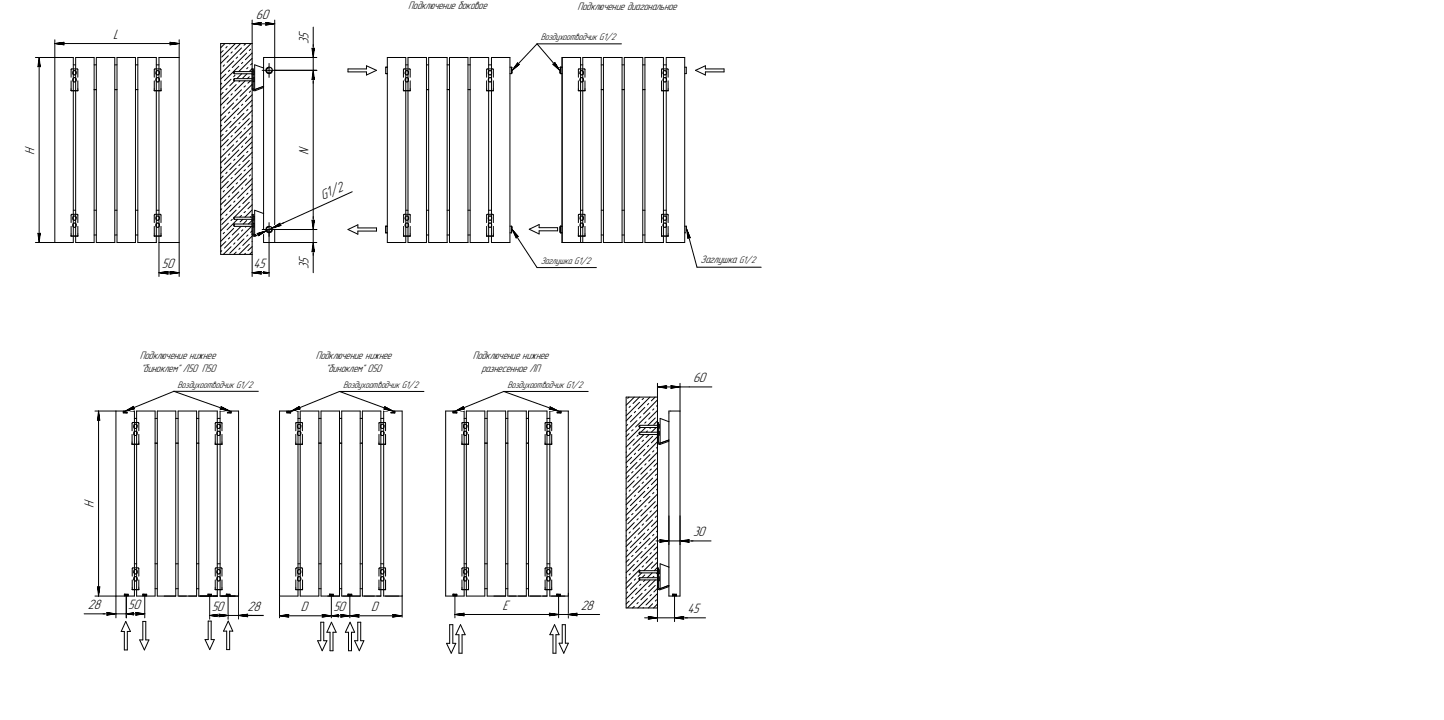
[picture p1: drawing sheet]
<svg xmlns="http://www.w3.org/2000/svg" width="781mm" height="389mm" viewBox="0 0 781 389" stroke-linecap="round" stroke-linejoin="round" font-family="sans-serif">
<defs><g id="words">
<g font-size="7.8">
<text x="138" y="10">60</text>
<text x="61" y="21">L</text>
<text x="167" y="24" transform="rotate(-90 167 24)">35</text>
<text x="19" y="84" transform="rotate(-90 19 84)">H</text>
<text x="167" y="84" transform="rotate(-90 167 84)">N</text>
<text x="175" y="108" transform="rotate(-24 175 108)">G1/2</text>
<text x="88" y="145">50</text>
<text x="137" y="145">45</text>
<text x="167" y="145" transform="rotate(-90 167 145)">35</text>
<text x="375" y="207">60</text>
<text x="51" y="275" transform="rotate(-90 51 275)">H</text>
<text x="375" y="290">30</text>
<text x="47" y="329">28</text>
<text x="69" y="329">50</text>
<text x="272" y="330">E</text>
<text x="314" y="330">28</text>
<text x="114" y="330">50</text>
<text x="134" y="330">28</text>
<text x="163" y="330">D</text>
<text x="180" y="330">50</text>
<text x="201" y="330">D</text>
<text x="372" y="331">45</text>
</g>
<g font-size="6.2">
<text x="221" y="5">Подключение боковое</text>
<text x="312" y="6">Подключение диагональное</text>
<text x="379" y="142">Заглушка</text>
<text x="76" y="194">Подключение нижнее</text>
<text x="171" y="194">Подключение нижнее</text>
<text x="256" y="194">Подключение нижнее</text>
<text x="76" y="201">&quot;биноклем&quot; Л50 П50</text>
<text x="176" y="201">&quot;биноклем&quot; 050</text>
<text x="260" y="201">разнесенное ЛП</text>
</g>
<g font-size="5.4">
<text x="292" y="22">Воздухоотводчик G1/2</text>
<text x="292" y="143">Заглушка G1/2</text>
<text x="400" y="142">G1/2</text>
<text x="96" y="209">Воздухоотводчик G1/2</text>
<text x="186" y="210">Воздухоотводчик G1/2</text>
<text x="274" y="210">Воздухоотводчик G1/2</text>
</g>
</g></defs>
<g fill="none" stroke="#000" stroke-width=".54">
<path d="M136 13l5-1zM136 13h13zM136 13l5 1zM136 11v13zM141 13v1zM141 12v1zM144 12l5 1zM144 12v1zM144 14l5-1zM144 13v1zM149 11v20zM169 15v11z"/>
<path d="M19 31h12zM20 36h1zM21 31l1 5zM21 31v100zM21 31l-1 5zM21 36h1zM30 31h9zM30 31v100zM30 24h5zM30 22v9zM30 24l5-1zM30 24h67z"/>
<path d="M34 24h1zM35 23l-1 1zM38 38v4zM39 37h.1M39 37h3zM39 40h1zM39 40h.1M39 39v1zM39 31h.1M40 39v-1zM40 39h-1zM40 31v100z"/>
<path d="M40 35h1zM40 38h.1M40 38h1zM41 31h10zM41 31v100zM41 38v1zM41 39v1zM41 40h.1M41 39h.1M42 37h.1M42 38h.1M42 38v4z"/>
<path d="M51 31v100zM51 35h1zM52 31v100zM52 31h10zM62 31v100zM62 35h1zM63 31h10zM63 31v100zM73 31v100zM73 35h2zM75 31h9zM75 31v100z"/>
<path d="M83 38v4zM84 37h.1M84 37h3zM84 40h.1M84 39v1zM84 31v100zM84 39l1-1zM84 35h2zM84 39h.1M85 38h.1M85 38h1zM86 31v100z"/>
<path d="M86 38v1zM86 31h11zM86 39v1zM86 40h.1M86 39h.1M87 37h.1M87 38h.1M87 38v4zM92 24h5zM92 23l5 1zM92 23v1zM92 24h.1"/>
<path d="M97 31v100zM97 22v9zM119 24h17zM119 24v113zM119 26l3-2zM119 40l7-7zM119 34l4-4zM119 29l2-2zM120 31l7-7zM121 35v1zM123 25l-1 1zM123 34l8-8z"/>
<path d="M123 39l1-1zM124 24h.1M125 29l1-1zM126 36l7-7zM126 39v1zM126 40h1zM127 40h9zM127 39h-1zM127 39v1zM127 39h9zM127 27l3-3zM128 32v-1z"/>
<path d="M129 39l7-7zM130 29l6-5zM131 34h.1M132 39h.1M132 24h1zM133 32l3-3zM133 37l1-1zM134 40l-3 2zM135 39l1-2zM135 27h.1M135 35l1-1zM136 38v10z"/>
<path d="M136 37h1zM136 37v1zM136 24v113zM137 38v10zM137 37v1zM137 38h.1M137 38v2zM138 35l4 2zM138 35v13zM142 38h3zM142 32v5zM142 37v10z"/>
<path d="M142 31v1zM142 31h2zM144 31h5zM144 38v1zM144 39h.1M144 37v1zM144 38h.1M144 39l1 1zM144 39h1zM144 37l1-1zM144 37h1zM144 37h.1"/>
<path d="M145 40h1zM145 39h1zM145 37h1zM145 36h1zM145 38v4zM145 34v4zM145 38h4zM145 31h26zM146 39h.1M146 40h.1M146 36l1 1zM147 37h.1"/>
<path d="M147 39h-1zM147 38v1zM147 39l-1 1zM147 37v1zM147 38h.1M149 31v100zM149 38h22zM169 26v1zM169 26v5zM169 38l1 5zM169 38v86zM169 38v5z"/>
<path d="M169 38v7zM169 24v7zM169 31v7zM169 27l1-1zM170 26l-1 5zM188 37v2zM188 37h10zM188 39h10zM198 36v1zM198 36l6 2zM198 39v2zM209 36h.1"/>
<path d="M209 40h.1M209 36v4zM209 31h10zM209 31v100zM218 38v4zM218 37h.1M219 37h.1M219 37h2zM219 40h.1M219 39v1zM219 31h.1M219 39l1-1z"/>
<path d="M219 39h.1M219 31v100zM219 35h2zM220 38h.1M220 38h1zM221 31h10zM221 31v100zM221 38v1zM221 39v1zM221 40h.1M221 39h.1M222 37h.1"/>
<path d="M222 38h.1M222 38v4zM231 31v100zM231 35h1zM232 31v100zM232 31h10zM242 31v100zM242 35h1zM243 31v100zM243 31h10zM253 31v100zM253 35h1z"/>
<path d="M254 31v100zM254 31h10zM263 38v4zM263 37h.1M263 37h3zM264 40h.1M264 39v1zM264 31v100zM264 39l1-1zM264 35h2zM264 39h.1M265 38h.1"/>
<path d="M265 38h1zM266 38v1zM266 31v100zM266 31h10zM266 39v1zM266 40h.1M266 39h.1M267 37h.1M267 38h.1M267 38v4zM276 40h1zM276 31v100z"/>
<path d="M276 36h1zM277 36v4zM277 36v1zM277 37v2zM277 39v1zM277 38l4-3zM280 34v1zM280 34l-3 4zM280 35h1zM290 24l-13 14zM290 24l13 14zM290 24h46z"/>
<path d="M299 35l4 3zM299 35h1zM300 34l3 4zM300 34v1zM303 37v-1zM303 37v2zM303 39v1zM303 40h1zM303 36v4zM303 36h1zM304 31v100zM304 31h10z"/>
<path d="M313 38v4zM313 37h.1M313 37h3zM314 40h.1M314 39v1zM314 31h.1M314 39v-1zM314 39h.1M314 31v100zM314 35h1zM314 38h1zM315 38h.1"/>
<path d="M315 31v100zM315 31h10zM315 38v1zM315 39v1zM315 40h.1M315 39h.1M316 37h.1M316 38h.1M316 38v4zM325 31v100zM325 35h1zM326 31h10z"/>
<path d="M326 31v100zM336 31v100zM336 35h1zM337 31v100zM337 31h10zM347 31v100zM347 35h2zM349 31h10zM349 31v100zM358 38v4zM358 37h.1M358 37h3z"/>
<path d="M358 40h.1M358 39v1zM358 40h1zM359 31v100zM359 39v-1zM359 35h1zM359 39h-1zM359 38h1zM360 38h.1M360 38v1zM360 31v100zM360 31h10z"/>
<path d="M360 39v1zM360 40h.1M360 39h.1M361 37h.1M361 38h.1M361 38v4zM370 40h1zM370 31v100zM370 36h1zM371 36v4zM376 38l5 3zM376 38l5-2z"/>
<path d="M381 39v2zM381 36v1zM381 37h10zM381 39h10zM391 37v2zM38 49h4zM38 48v1zM38 44v4zM39 43l1 1zM39 43h.1M40 42h.1M40 42l-1 1z"/>
<path d="M40 44h.1M40 40h.1M40 44h1zM40 40h1zM40 42h1zM41 44h.1M41 42v1zM41 43v1zM41 43h.1M42 48v1zM42 44v4zM51 48h1z"/>
<path d="M62 48h1zM73 48h2zM74 48h1zM83 48v1zM83 44v4zM83 49h4zM84 43v1zM84 43h.1M84 42h1zM84 44h1zM84 40h1zM84 42v1z"/>
<path d="M85 42h.1M85 44h1zM85 40h1zM85 42h1zM86 44h.1M86 42v1zM86 43v1zM86 43h.1M87 48v1zM87 44v4zM119 48l6-5zM119 43l3-3z"/>
<path d="M119 57l4-4zM119 51l2-1zM120 54l8-8zM120 45l-1 1zM121 58h.1M121 44l8-8zM122 49l1-1zM123 56l8-7zM126 59l7-8zM126 51h-1zM126 43h.1M126 43l1 1z"/>
<path d="M127 44h9zM127 43h-1zM127 43v1zM127 43h9zM127 44l-3 2zM127 41h-1zM128 54h.1M128 43l3-3zM129 44h1zM130 52l6-6zM131 57v-1zM132 47l1-1z"/>
<path d="M133 44l-6 5zM133 55l3-4zM134 43l1-2zM134 45l1-1zM134 59l-1 1zM135 49v1zM135 58l1-1zM136 40h.1M136 48h.1M136 48l1 1zM137 49h.1M137 48h.1"/>
<path d="M137 42h.1M137 40h.1M137 44h.1M137 49h1zM137 42v2zM138 48l4-1zM138 49l4-2zM142 47h.1M142 47v68zM169 43h.1M169 43h1zM198 41l6-3z"/>
<path d="M218 48v1zM218 44v4zM218 49h4zM219 43v1zM219 43h.1M219 42h1zM219 44h1zM219 40h1zM219 42v1zM220 42h.1M220 44h.1M220 40h.1"/>
<path d="M220 42h1zM220 44h1zM220 40h1zM221 42v1zM221 43v1zM221 43h.1M222 48v1zM222 44v4zM231 48h1zM242 48h1zM253 48h1zM254 48h.1"/>
<path d="M263 48v1zM263 44v4zM263 49h4zM264 43v1zM264 43h.1M264 42h1zM264 44h1zM264 40h1zM264 42v1zM265 42h.1M265 44h.1M265 40h.1"/>
<path d="M265 42h1zM265 44h1zM265 40h1zM266 42v1zM266 43v1zM266 43h.1M267 48v1zM267 44v4zM313 49h3zM313 48v1zM313 44v4zM314 43h.1"/>
<path d="M314 43v1zM314 42h.1M314 42v1zM314 44h.1M314 42h1zM314 44h1zM314 40h1zM315 42h.1M315 44h.1M315 42v1zM315 43v1zM315 43h.1"/>
<path d="M316 48v1zM316 44v4zM325 48h1zM336 48h1zM337 48h.1M347 48h2zM348 48h1zM358 48v1zM358 44v4zM358 49h3zM358 43h.1M358 43l1 1z"/>
<path d="M359 42h.1M359 42l-1 1zM359 44h.1M359 40h.1M359 42h1zM359 44h1zM359 40h1zM360 42h.1M360 44h.1M360 42v1zM360 43v1zM360 43h.1"/>
<path d="M361 48v1zM361 44v4zM119 71l6-5zM119 65l3-2zM119 74l2-1zM119 63l7-7zM119 68h1zM120 76l8-8zM121 66l8-8zM122 71l1-1zM123 79l8-8zM123 61h1z"/>
<path d="M123 75l-4 5zM126 73l-1 1zM127 63l-1 1zM127 72l8-8zM128 77v-1zM128 62l8-8zM130 75l6-7zM130 66l-1 1zM131 79v1zM131 65l5-5zM132 70l1-1zM132 61l-8 8z"/>
<path d="M133 78l3-4zM135 73v-1zM136 63h.1M136 65l-2 3zM119 94l6-6zM119 88l3-3zM119 97l2-2zM119 85l7-7zM119 91l1-1zM120 99l8-8zM121 81v-1zM121 89l8-8z"/>
<path d="M123 93l-1 1zM123 84l1-1zM125 97l1-1zM126 82l7-8zM126 87l1-1zM127 94l8-7zM128 99h.1M128 85l8-8zM130 97l6-6zM130 89h-1zM131 87l5-5zM132 92h1z"/>
<path d="M132 84l-8 8zM134 90l2-2zM134 82h-1zM135 95v-1zM135 80h1zM136 85h.1M38 116v4zM39 116h.1M39 116h3zM39 118l1 1zM39 118h.1M40 117h.1"/>
<path d="M40 119h.1M40 117l-1 1zM40 114h1zM40 117h1zM40 119h1zM41 119h.1M41 117h.1M41 117v1zM41 118h.1M41 118v1zM42 116h.1M42 116v4z"/>
<path d="M51 114h1zM62 114h1zM73 114h2zM83 116v4zM84 116h.1M84 116h3zM84 118v1zM84 118h.1M84 117h1zM84 114h2zM84 119h1zM84 117v1z"/>
<path d="M85 117h.1M85 119h1zM85 117h1zM86 119h.1M86 117v1zM86 118h.1M86 118v1zM87 116h.1M87 116v4zM119 116l6-5zM119 111l3-3zM119 119l2-1z"/>
<path d="M119 108l7-7zM119 102l4-4zM120 113l-1 1zM121 111l8-7zM121 103v1zM122 116h1zM123 102l8-8zM123 107l1-1zM125 119h1zM126 104l7-7zM126 118h.1M126 118l1 1z"/>
<path d="M126 109h1zM127 119h9zM127 117l-1 1zM127 117v2zM127 117h9zM127 117l8-8zM128 107l8-8zM130 117l1-1zM130 120l1-1zM130 111l-1 1zM131 102h.1M131 110l5-5z"/>
<path d="M132 115l1-1zM132 107l-8 7zM132 117l4-4zM133 100l3-3zM134 113l2-2zM134 104l-1 1zM135 117h.1M135 103l1-1zM136 116v10zM136 116h1zM136 116h.1M136 108h.1"/>
<path d="M137 116v10zM137 116h.1M137 117h.1M137 119h.1M137 117v2zM138 114l4 1zM138 114v13zM142 115v10zM169 119v5zM169 119v1zM169 120l1-1zM169 117v7z"/>
<path d="M170 119l-1 5zM218 116v4zM218 116h.1M219 116h.1M219 116h2zM219 118v1zM219 118h.1M219 117h1zM219 117v1zM219 119h1zM219 114h2zM220 117h.1"/>
<path d="M220 119h.1M220 117h1zM220 119h1zM221 117v1zM221 118h.1M221 118v1zM222 116h.1M222 116v4zM231 114h1zM242 114h1zM253 114h1zM263 116v4z"/>
<path d="M263 116h.1M263 116h3zM264 118v1zM264 118h.1M264 117h1zM264 114h2zM264 119h1zM264 117v1zM265 117h.1M265 119h.1M265 117h1zM265 119h1z"/>
<path d="M266 117v1zM266 118h.1M266 118v1zM267 116h.1M267 116v4zM313 116v4zM313 116h.1M313 116h3zM314 118h.1M314 118v1zM314 117h.1M314 117v1z"/>
<path d="M314 119h.1M314 114h1zM314 117h1zM314 119h1zM315 117h.1M315 119h.1M315 117v1zM315 118h.1M315 118v1zM316 116h.1M316 116v4zM325 114h1z"/>
<path d="M336 114h1zM347 114h2zM358 116v4zM358 116h.1M358 116h3zM358 118h.1M358 118l1 1zM359 117h.1M359 114h1zM359 117l-1 1zM359 119h.1M359 117h1z"/>
<path d="M359 119h1zM360 117h.1M360 119h.1M360 117v1zM360 118h.1M360 118v1zM361 116h.1M361 116v4zM19 131h11zM20 126l1 5zM20 126l1 1zM21 127l1-1z"/>
<path d="M22 126l-1 5zM30 131h10zM38 128h4zM38 126v2zM38 122v4zM38 127v1zM39 122l1 1zM39 122h.1M39 121v1zM40 121h.1M40 123h.1M40 121h-1z"/>
<path d="M40 121h1zM40 123h1zM41 123h.1M41 121h.1M41 131h10zM41 122v1zM41 121v1zM42 126v2zM42 122v4zM42 127v1zM51 127h1zM52 131h10z"/>
<path d="M56 131h6zM62 127h1zM63 131h5zM64 131h9zM69 131h4zM73 127h2zM75 131h6zM75 131h9zM82 131h2zM83 126v2zM83 122v4zM83 127v1z"/>
<path d="M83 128h4zM84 122v1zM84 122h.1M84 121v1zM84 121h1zM84 123h1zM84 121h.1M85 121h.1M85 123h1zM85 121h1zM86 123h.1M86 121h.1"/>
<path d="M86 131h8zM86 131v18zM86 122v1zM86 121v1zM87 131h10zM87 126v2zM87 122v4zM87 127v1zM97 131v18zM119 137h17zM119 133l3-2zM119 130l7-7z"/>
<path d="M119 125l4-4zM120 121l8-7zM120 135l-1 1zM121 137l4-4zM121 134l8-8zM121 126h.1M123 124l5-5zM123 129l1-1zM126 127l4-5zM126 121v1zM126 122h1zM126 137l2-1z"/>
<path d="M127 122h9zM127 121h-1zM127 121v1zM127 121h9zM127 131l-1 1zM128 130l8-8zM129 135l1-1zM129 137l6-5zM131 125v-1zM131 133l5-5zM131 121l2-2zM132 129l-8 8z"/>
<path d="M132 137h1zM133 123v-1zM133 128l1-1zM134 135l2-2zM134 121l2-2zM135 137l1-1zM135 126l1-1zM136 131h.1M136 127h.1M136 127h1zM136 137v12zM137 127v1z"/>
<path d="M137 126v1zM137 121h.1M137 123h.1M137 127h.1M137 128h1zM137 121v2zM137 128l7-3zM138 127l4-2zM138 128l4-2zM139 126l5-1zM139 126l1 1zM140 127l4-2z"/>
<path d="M140 127h.1M142 124h3zM142 125v1zM142 125v6zM142 131h7zM144 124v1zM144 125h.1M144 125l3-2zM144 123v1zM144 124h.1M144 125l1 1zM144 125h1z"/>
<path d="M144 123l1-1zM144 123h1zM144 123h.1M145 126h1zM145 125h1zM145 123h1zM145 122h1zM145 124v4zM145 120v4zM145 124h4zM145 124h26zM145 131h26z"/>
<path d="M145 124v25zM146 125h.1M146 126v-1zM146 122l1 1zM146 125h1zM147 123h.1M147 125h-1zM147 124v1zM147 123v1zM147 123l43-19zM147 123l5-1zM147 123l6-3z"/>
<path d="M147 123l4-2zM147 124h.1M151 121l1 1zM151 121h.1M169 136h.1M169 131v5zM169 136v11zM169 136h1zM169 131v7zM169 124v7zM169 131l1 5zM188 124l5 3z"/>
<path d="M188 124l5-3zM193 125h11zM193 125v2zM193 121v2zM193 123h11zM204 123v2zM209 122h.1M209 126h.1M209 122v4zM209 131h10zM218 126v2zM218 122v4z"/>
<path d="M218 127v1zM218 128h4zM219 122v1zM219 122h.1M219 121v1zM219 121h1zM219 121h.1M219 123h1zM220 121h.1M220 123h.1M220 121h1zM220 123h1z"/>
<path d="M221 131h10zM221 121h.1M221 122v1zM221 121v1zM222 126v2zM222 122v4zM222 127v1zM231 127h1zM232 131h10zM235 131h7zM242 127h1zM243 131h4z"/>
<path d="M244 131h9zM249 131h4zM253 127h1zM254 131h7zM255 131h9zM262 131h2zM263 126v2zM263 122v4zM263 127v1zM263 128h4zM264 122v1zM264 122h.1"/>
<path d="M264 121v1zM264 121h1zM264 123h1zM264 121h.1M265 121h.1M265 123h.1M265 121h1zM265 123h1zM266 121h.1M266 131h8zM266 122v1zM266 121v1z"/>
<path d="M267 131h9zM267 126v2zM267 122v4zM267 127v1zM276 126h1zM276 122h1zM277 122v4zM277 122v1zM277 123v2zM277 125v1zM277 124l13 21zM277 124l2 5z"/>
<path d="M277 124l3 4zM279 128v1zM279 128h1zM286 124l5-3zM286 124l5 2zM291 125h10zM291 125v1zM291 121v2zM291 123h10zM301 123v2zM303 123v2zM303 125v1z"/>
<path d="M303 126h1zM303 122v4zM303 122v1zM303 122h1zM304 131h12zM304 131h10zM313 128h3zM313 126v2zM313 122v4zM313 127v1zM314 122h.1M314 121v1z"/>
<path d="M314 122v1zM314 121h.1M314 123h.1M314 121h1zM314 123h1zM315 121h.1M315 123h.1M315 131h10zM315 122v1zM315 121v1zM316 126v2zM316 122v4z"/>
<path d="M316 127v1zM325 127h1zM326 131h10zM330 131h6zM336 127h1zM337 131h5zM338 131h9zM343 131h4zM347 127h2zM349 131h6zM350 131h9zM356 131h3z"/>
<path d="M358 126v2zM358 122v4zM358 127v1zM358 128h3zM358 122h.1M358 121v1zM358 122l1 1zM359 121h.1M359 121h-1zM359 123h.1M359 121h1zM359 123h1z"/>
<path d="M360 121h.1M360 123h.1M360 131h8zM360 122v1zM360 121v1zM361 131h9zM361 126v2zM361 122v4zM361 127v1zM370 126h1zM370 122h1zM371 122v4z"/>
<path d="M371 124l2 4zM371 124l1 5zM371 124l6 20zM372 128v1zM372 128h1zM86 147h5zM86 147h11zM86 147l5 1zM90 147l1 1zM91 147h-1zM92 147h5zM92 147h.1"/>
<path d="M92 148l5-1zM92 147v1zM136 147h9zM136 147h5zM136 147l5 1zM140 148l5-1zM140 147h5zM140 147h1zM141 147v1zM141 147l-1 1zM141 147h.1M290 145h32z"/>
<path d="M377 144h35zM72 220h.1M94 211l30 11zM94 211h46zM119 220l5 2zM119 220l1 1zM162 220v1zM184 212l28 10zM184 212h45zM208 220v1zM208 220l4 2zM251 220l-1 1z"/>
<path d="M272 212l30 10zM272 212h46zM297 220l1 1zM297 220l5 2zM338 215h17zM338 215v114zM338 219l5-4zM339 215h1zM342 218l4-3zM347 216l1-1zM350 219l1-1zM352 217l2-2z"/>
<path d="M355 220v-1zM355 215v114zM355 207v8zM355 209h5zM355 209h13zM355 216l-7 8zM355 209l5 1zM360 209v1zM360 209h.1M363 210l5-1zM363 209h.1M363 209h5z"/>
<path d="M363 209v1zM368 209h5zM368 207v15zM373 209h12zM51 222h12zM53 227h.1M53 227h1zM53 222l1 5zM53 222v100zM53 222v5zM63 222h9zM63 222v100z"/>
<path d="M67 222v1zM67 223h2zM67 222l2 1zM67 222h2zM68 222l26-11zM68 222l5-1zM68 222l4-2zM69 222v1zM71 239v1zM71 235v4zM71 229v4zM71 240h.1"/>
<path d="M72 228h.1M72 228h3zM72 220l1 1zM72 235h.1M72 231h.1M72 234v1zM72 230v1zM72 222h.1M72 233h1zM72 230l1-1zM72 235h1zM72 231l1 1z"/>
<path d="M72 233v1zM72 230h.1M73 222v100zM73 226h1zM73 233h1zM73 229h1zM73 235h1zM73 232h1zM74 235h.1M74 232v-1zM74 233h.1M74 229v1z"/>
<path d="M74 222v100zM74 222h10zM74 233v1zM74 230h.1M74 230v1zM74 231h.1M74 234h.1M74 234v1zM75 228h.1M75 229h.1M75 239v1zM75 235v4z"/>
<path d="M75 229v4zM75 240h.1M84 222v100zM84 240h1zM84 226h1zM85 222v100zM85 222h10zM95 222v100zM95 226h1zM95 240h1zM96 222v100zM96 222h10z"/>
<path d="M106 222v100zM106 240h1zM106 226h1zM107 240h.1M107 222v100zM107 222h10zM116 239v1zM116 235v4zM116 229v4zM116 240h.1M117 228h.1M117 228h3z"/>
<path d="M117 235h.1M117 231h.1M117 234v1zM117 230v1zM117 233v1zM117 230h.1M117 222v100zM117 233h1zM117 230l1-1zM117 226h2zM117 235h1zM117 231l1 1z"/>
<path d="M118 233h.1M118 229h.1M118 235h.1M118 232h.1M118 235h1zM118 232l1-1zM118 233h1zM118 229l1 1zM119 233v1zM119 230h.1M119 222v100zM119 221h1z"/>
<path d="M119 221l5 1zM119 222h10zM119 235h.1M119 230v1zM119 231h.1M119 234h.1M119 234v1zM120 228h.1M120 229h.1M120 239v1zM120 235v4zM120 229v4z"/>
<path d="M120 240h.1M123 222v1zM123 223h2zM123 222l2 1zM123 222h2zM125 222v1zM129 222v100zM151 222h10zM151 222v100zM155 222v1zM155 223h2zM155 222l2 1z"/>
<path d="M155 222h2zM156 222h1zM157 222v1zM157 222l27-10zM157 222l5-2zM157 222l5-1zM160 239v1zM160 235v4zM160 229v4zM160 240h.1M160 228h.1M160 228h3z"/>
<path d="M161 235h.1M161 231h.1M161 234v1zM161 230v1zM161 222h.1M161 233h.1M161 230v-1zM161 233v1zM161 230h.1M161 231v1zM161 222v100zM161 226h1z"/>
<path d="M161 233h1zM161 229h1zM161 235h1zM161 232h1zM162 221h.1M162 233h.1M162 229v1zM162 235h.1M162 232v-1zM162 222h10zM162 222v100zM162 233l1 1z"/>
<path d="M162 230h1zM163 235h-1zM163 230v1zM163 231h-1zM163 234h.1M163 230h.1M163 234v1zM163 228h.1M163 229h.1M163 239v1zM163 235v4zM163 229v4z"/>
<path d="M163 240h.1M172 222v100zM172 240h2zM172 226h2zM174 222h10zM174 222v100zM184 222v100zM184 226h1zM184 240h1zM185 222v100zM185 222h10zM195 222v100z"/>
<path d="M195 240h1zM195 226h1zM196 222h10zM196 222v100zM205 239v1zM205 235v4zM205 229v4zM205 240h.1M205 228h.1M205 228h3zM206 235h.1M206 231h.1"/>
<path d="M206 234v1zM206 230v1zM206 222v100zM206 226h1zM206 231v1zM206 233v1zM206 230h.1M206 233h.1M206 230v-1zM206 235h1zM206 232h1zM206 233h1z"/>
<path d="M206 229h1zM207 233h.1M207 229v1zM207 235h.1M207 232v-1zM207 233l1 1zM207 230h1zM207 222v100zM207 222h10zM208 221l4 1zM208 221h.1M208 235h-1z"/>
<path d="M208 230v1zM208 231h-1zM208 234h.1M208 230h.1M208 234v1zM208 228h.1M208 229h.1M208 239v1zM208 235v4zM208 229v4zM208 240h.1M211 222v1z"/>
<path d="M211 223h2zM211 222l2 1zM211 222h2zM212 222h1zM213 222v1zM217 222v100zM241 222h10zM241 222v100zM245 222v1zM245 223h2zM245 222l2 1zM245 222h2z"/>
<path d="M246 222h1zM246 222l26-10zM246 222l5-1zM246 222l5-2zM247 222v1zM250 239v1zM250 235v4zM250 229v4zM250 240h.1M250 228h.1M250 228h3zM250 221h1z"/>
<path d="M251 235h.1M251 231h.1M251 234v1zM251 230v1zM251 222h.1M251 233h.1M251 230v-1zM251 233v1zM251 230h.1M251 231v1zM251 222v100zM251 226h1z"/>
<path d="M251 233h1zM251 229h1zM251 235h1zM251 232h1zM252 233h.1M252 229v1zM252 235h.1M252 232v-1zM252 222v100zM252 222h10zM252 233v1zM252 230h.1"/>
<path d="M252 230v1zM252 231h.1M252 234h.1M252 234v1zM253 228h.1M253 229h.1M253 239v1zM253 235v4zM253 229v4zM253 240h.1M262 222v100zM262 240h1z"/>
<path d="M262 226h1zM263 222v100zM263 222h10zM273 222v100zM273 226h2zM273 240h2zM274 240h1zM275 222v100zM275 222h10zM285 222v100zM285 240h1zM285 226h1z"/>
<path d="M286 222h10zM286 222v100zM295 239v1zM295 235v4zM295 229v4zM295 240h.1M295 228h.1M295 228h3zM296 235h.1M296 231h.1M296 234v1zM296 230v1z"/>
<path d="M296 222v100zM296 233h.1M296 230v-1zM296 226h1zM296 233v1zM296 230h.1M296 231v1zM296 233h1zM296 229h1zM296 235h1zM296 232h1zM297 233h.1"/>
<path d="M297 229v1zM297 235h.1M297 232v-1zM297 221h1zM297 221l5 1zM297 233v1zM297 230h.1M297 222h10zM297 222v100zM297 230v1zM297 231h.1M297 234h.1"/>
<path d="M297 234v1zM298 228h.1M298 229h.1M298 239v1zM298 235v4zM298 229v4zM298 240h.1M301 222v1zM301 223h2zM301 222l2 1zM301 222h2zM302 222h1z"/>
<path d="M303 222v1zM307 222v100zM338 222h.1M338 236l2-2zM338 225l8-8zM339 230v-1zM339 238l7-7zM340 220h1zM341 228l8-8zM341 224l-3 3zM341 233l1-1zM344 222l-1 1z"/>
<path d="M344 231l7-8zM344 236l1-1zM344 227l-6 6zM345 221l6-6zM345 230v1zM345 231h1zM345 234h.1M345 234l1 1zM345 230h1zM346 226v-1zM346 230h9zM346 234h9z"/>
<path d="M346 231h9zM346 230v1zM346 235h9zM346 234h-1zM346 234v1zM346 234l3-3zM347 239l1-1zM349 229v-1zM349 236l2-1zM349 234l1-1zM350 230l4-4zM351 227l4-5z"/>
<path d="M351 232l1-1zM352 234l3-3zM353 222v-1zM353 229l2-2zM356 239h.1M355 229v10zM355 228h1zM355 229h.1M355 239l-7 7zM355 236l-3 3zM356 239v1zM356 240h.1"/>
<path d="M356 229v10zM356 229h.1M356 233h.1M356 231h.1M356 235h.1M356 239l1 1zM356 229v2zM356 233v2zM357 240h.1M357 240l5-2zM357 226v14zM357 240l4-2z"/>
<path d="M357 226l5 2zM361 238h1zM362 223v5zM362 238v68zM362 228v10zM362 222v1zM362 222h1zM363 222h5zM368 222v100zM71 240h4zM116 240h4zM160 240h3z"/>
<path d="M205 240h3zM250 240h3zM295 240h3zM338 256l6-6zM338 250l3-3zM338 247l8-7zM338 242l5-5zM339 253v-1zM338 245h.1M340 243l1-1zM340 257l-2 2zM341 251l8-8z"/>
<path d="M341 256l1-1zM342 241l6-6zM344 245l-1 1zM344 253l7-7zM344 258h1zM345 244l8-8zM346 248h.1M346 256l8-8zM349 251h.1M351 241h-1zM351 254l1-1zM353 244h.1"/>
<path d="M353 252l2-2zM354 257l1-1zM355 242h.1M355 244l-4 5zM355 253l-6 6zM355 259l-3 3zM356 240h1zM338 278l6-5zM338 270l8-7zM338 264l5-4zM338 267h.1M339 275h.1"/>
<path d="M339 261l8-8zM341 265l-1 1zM341 273l8-7zM341 270l-3 3zM341 278h1zM342 263l8-7zM343 268h1zM344 276l7-8zM345 266l8-8zM346 271v-1zM346 279l8-8zM347 261h1z"/>
<path d="M348 269l7-8zM349 274v-1zM350 264l1-1zM351 277l1-1zM353 267v-1zM353 275l2-2zM355 265v-1zM355 279l-1 1zM355 267l-4 5zM362 279v15zM368 279v15zM338 290h.1"/>
<path d="M338 293l8-8zM338 281l2-1zM339 297v1zM339 283l8-8zM340 288l1-1zM341 296l8-8zM341 292l-3 3zM342 286l8-8zM343 291l1-1zM343 282l-5 5zM344 299l7-8zM344 281l1-1z"/>
<path d="M344 295l-6 6zM345 289l8-8zM346 293v1zM347 284l1-1zM349 297v-1zM349 282l6-6zM350 287l1-1zM351 294l4-4zM351 299h1zM352 285l3-4zM353 289v1zM353 297l2-2z"/>
<path d="M355 292h7zM355 287h.1M355 284l-7 8zM357 292h.1M357 293l5-1zM357 292h5zM357 292v1zM362 292h6zM368 292h5zM368 292l5 1zM368 292h7zM372 292l1 1z"/>
<path d="M373 292h11zM373 292h-1zM53 317v5zM53 317v1zM53 318l1-1zM54 317l-1 5zM71 317v2zM71 313v4zM71 307v4zM71 318v1zM71 319h4zM72 307h.1"/>
<path d="M72 307h3zM72 313h.1M72 309h.1M72 312v1zM72 313l1 1zM72 309l1 1zM72 312h1zM72 308h1zM72 312h.1M72 308v1zM73 314h.1M73 310h.1"/>
<path d="M73 305h1zM73 312h1zM73 308h1zM73 314h1zM73 310h1zM74 312h.1M74 308h.1M74 314h.1M74 310h.1M74 308v1zM74 313v1zM74 309h.1"/>
<path d="M74 309v1zM74 312v1zM75 307h.1M75 317v2zM75 313v4zM75 307v4zM75 318v1zM84 305h1zM84 318h1zM95 305h1zM95 318h1zM106 305h1z"/>
<path d="M106 318h1zM116 317v2zM116 313v4zM116 307v4zM116 318v1zM116 319h4zM117 307h.1M117 307h3zM117 313h.1M117 309h.1M117 312v1zM117 313v1z"/>
<path d="M117 309v1zM117 312h.1M117 308v1zM117 312h1zM117 308h1zM117 305h2zM117 314h1zM117 310h1zM118 312h.1M118 308h.1M118 314h.1M118 310h.1"/>
<path d="M118 314h1zM118 310h1zM118 312h1zM118 308h1zM119 312h.1M119 308v1zM119 313v1zM119 309h.1M119 309v1zM119 312v1zM120 307h.1M120 317v2z"/>
<path d="M120 313v4zM120 307v4zM120 318v1zM160 319h4zM160 317v2zM160 313v4zM160 307v4zM160 318v1zM160 307h.1M160 307h3zM161 313h.1M161 309h.1"/>
<path d="M161 312v1zM161 313v1zM161 309v1zM161 314h.1M161 310h.1M161 312h.1M161 308v1zM161 308h.1M161 305h1zM161 312h1zM161 308h1zM161 314h1z"/>
<path d="M161 310h1zM162 312h.1M162 308h.1M162 314h.1M162 310h.1M162 312h1zM162 308l1 1zM163 313l-1 1zM163 309h.1M163 309l-1 1zM163 312v1zM163 307h.1"/>
<path d="M164 307h.1M164 317v2zM164 313v4zM164 307v4zM164 318v1zM172 305h2zM172 318h2zM184 305h1zM184 318h1zM195 305h1zM195 318h1zM205 317v2z"/>
<path d="M205 313v4zM205 307v4zM205 318v1zM205 319h3zM205 307h.1M205 307h3zM206 313h.1M206 309h.1M206 312v1zM206 313v1zM206 309v1zM206 305h1z"/>
<path d="M206 314h.1M206 310h.1M206 312h.1M206 308v1zM206 308h.1M206 314h1zM206 310h1zM206 312h1zM206 308h1zM207 312h.1M207 308h.1M207 314h.1"/>
<path d="M207 310h.1M207 312h1zM207 308l1 1zM208 313l-1 1zM208 309h.1M208 309l-1 1zM208 312v1zM208 307h.1M208 317v2zM208 313v4zM208 307v4zM208 318v1z"/>
<path d="M250 317v2zM250 313v4zM250 307v4zM250 318v1zM250 319h3zM250 307h.1M250 307h3zM251 313h.1M251 309h.1M251 312v1zM251 313v1zM251 309v1z"/>
<path d="M251 312h.1M251 308h.1M251 308v1zM251 314h.1M251 310h.1M251 305h1zM251 314h1zM251 310h1zM251 312h1zM251 308h1zM252 312h.1M252 308h.1"/>
<path d="M252 314h.1M252 310h.1M252 308v1zM252 313v1zM252 309h.1M252 309v1zM252 312v1zM253 307h.1M253 317v2zM253 313v4zM253 307v4zM253 318v1z"/>
<path d="M262 305h1zM262 318h1zM273 305h2zM273 318h2zM285 305h1zM285 318h1zM295 317v2zM295 313v4zM295 307v4zM295 318v1zM295 319h3zM295 307h.1"/>
<path d="M295 307h3zM296 313v1zM296 309v1zM296 313h.1M296 309h.1M296 312v1zM296 312h.1M296 308h.1M296 305h1zM296 308v1zM296 314h.1M296 310h.1"/>
<path d="M296 312h1zM296 308h1zM296 314h1zM296 310h1zM297 312h.1M297 308h.1M297 314h.1M297 310h.1M297 308v1zM297 313v1zM297 309h.1M297 309v1z"/>
<path d="M297 312v1zM298 307h.1M298 317v2zM298 313v4zM298 307v4zM298 318v1zM338 312h.1M338 315l8-7zM338 304l2-2zM339 306l8-8zM340 311l1-1zM341 319l5-6z"/>
<path d="M341 315l-3 3zM341 301l1-1zM342 309l8-8zM343 305l-5 5zM344 313l-1 1zM345 303l-1 1zM345 311l2-1zM345 309h.1M345 309l1 1zM345 313h.1M345 313h1zM345 313l1-1z"/>
<path d="M346 316h.1M346 308h9zM346 312h9zM346 310h9zM346 308l-1 1zM346 308v2zM346 313h9zM346 312v1zM346 302l8-8zM347 312l2-1zM347 306h1zM348 314l1-1z"/>
<path d="M348 308l5-4zM349 319h.1M349 304l6-6zM350 312l3-2zM351 317l3-4zM352 307l3-3zM353 312v-1zM353 320l2-2zM354 302h1zM355 310h.1M355 307l-1 1zM356 318h.1"/>
<path d="M355 307v11zM355 307h1zM355 307h.1M356 318v1zM356 319h.1M356 307v11zM356 307h.1M356 308h.1M356 312h.1M356 310h.1M356 314h.1M356 318h1z"/>
<path d="M356 319h1zM356 308v2zM356 312v2zM357 318h.1M357 318l5-2zM357 305v13zM357 318l4-2zM357 305l5 1zM357 319l5-2zM361 316l1 1zM362 306v10zM362 316v6z"/>
<path d="M45 332h13zM51 322h12zM56 332h7zM58 331v1zM58 332h5zM58 331l5 1zM58 332h.1M63 322h10zM63 322v12zM63 332h5zM67 321v1zM67 321h2z"/>
<path d="M67 321l2 1zM67 322h2zM68 336l3 5zM68 336l-2 5zM68 322v12zM68 332h5zM68 332h7zM68 332l5-1zM68 332h10zM69 321v1zM73 332h.1M73 331v1z"/>
<path d="M73 331l5 1zM73 331l1 1zM73 332h5zM74 332h-1zM74 322h10zM77 336h2zM77 336v10zM77 321v1zM77 322h2zM77 321h2zM77 321l2 1zM78 322v12z"/>
<path d="M79 336v10zM79 321v1zM85 322h10zM89 322h6zM96 322h5zM97 322h9zM102 322h4zM107 322h7zM108 322h9zM112 322h2zM112 321h2zM112 321l2 1z"/>
<path d="M113 336h1zM113 336v10zM113 333h5zM113 322v13zM113 333l5-1zM113 333h10zM114 336v10zM114 321v1zM115 322h2zM116 333h7zM118 333h.1M118 332v1z"/>
<path d="M118 332l5 1zM118 332l1 1zM118 333h5zM119 333h-1zM119 322h8zM120 322h9zM122 322h2zM122 321h2zM122 321l2 1zM122 321v1zM123 322v13zM123 333h6z"/>
<path d="M123 336l-2 5zM123 336l3 5zM124 321v1zM129 333h5zM129 320v15zM129 333h7zM129 333l5-1zM133 333h1zM134 333h8zM134 332l-1 1zM151 322h10zM151 322v12z"/>
<path d="M151 333l5-1zM151 333h28zM151 333h5zM156 333h.1M156 332v1zM162 322h10zM173 336h2zM173 336v10zM174 322h10zM174 332l5 1zM174 332l1 1zM174 333h5z"/>
<path d="M175 333h-1zM175 336v10zM177 322h7zM178 321v1zM178 321h2zM178 321l2 1zM178 322h2zM179 333h5zM179 322v12zM179 333l5-1zM179 333h10zM179 336l3 6z"/>
<path d="M179 336l-2 6zM180 321v1zM184 333h.1M184 332v1zM184 332l5 1zM184 332l1 1zM184 333h5zM185 333h-1zM185 322h4zM185 322h10zM188 321v1zM188 321h2z"/>
<path d="M188 321l2 1zM188 322h2zM189 333h5zM189 322v12zM189 333l5-1zM189 333h28zM189 336l3 6zM189 336l-2 6zM190 321v1zM190 322h5zM193 336h2zM193 336v10z"/>
<path d="M194 333h.1M194 332v1zM195 336v10zM196 322h6zM197 322h9zM204 322h2zM207 322h9zM208 322h9zM212 333h5zM212 332l5 1zM212 332l1 1zM213 333h-1z"/>
<path d="M217 322v12zM241 322h10zM243 338h2zM243 338v10zM245 338v10zM245 321v1zM245 321h2zM245 321l2 1zM245 322h2zM245 322h1zM246 322v12zM246 332l5-1z"/>
<path d="M246 332h56zM246 332l5 1zM247 321v1zM249 338l2 5zM249 338l-3 5zM250 332l1 1zM251 331l-1 1zM252 322h10zM263 322h10zM267 322h6zM275 322h4zM275 322h10z"/>
<path d="M280 322h5zM286 322h6zM287 322h9zM293 322h3zM295 332h7zM297 331v1zM297 333l5-1zM297 331l5 1zM297 322h8zM297 332v1zM298 322h9zM300 338l-3 5z"/>
<path d="M300 338l2 5zM301 322h1zM301 321v1zM301 321h2zM301 321l2 1zM301 322h2zM302 322v12zM302 332h5zM303 321v1zM304 338v10zM304 338h2zM306 338v10z"/>
<path d="M307 332h5zM307 332l5 1zM307 332h7zM307 332l5-1zM307 321v13zM311 332l1 1zM312 331l-1 1zM312 332h12zM338 329h17zM338 324l6-6zM338 326l2-1zM339 321v-1z"/>
<path d="M339 328l8-7zM341 324l1-1zM342 329l1-1zM344 321l7-7zM344 326h1zM345 329l5-5zM346 324l8-8zM348 329h.1M348 334h7zM349 327l6-6zM350 333l1 1zM350 335l5-1z"/>
<path d="M350 333l5 1zM351 329l2-3zM351 334l-1 1zM351 322l1-1zM353 329l2-3zM354 325l1-1zM355 322v14zM355 334h10zM362 322h6zM364 322h1zM364 321v1zM364 321h2z"/>
<path d="M364 321l2 1zM364 322h2zM365 334l5-1zM365 334h5zM365 322v14zM365 334l5 1zM365 334h7zM366 321v1zM369 334l1 1zM370 334h11zM370 333l-1 1zM66 341h1z"/>
<path d="M67 351h2zM67 341v10zM69 341v10zM69 341h2zM76 346l2 5zM76 346h1zM79 346h2zM81 346l-3 5zM111 346h2zM111 346l2 5zM114 346h2zM116 346l-3 5z"/>
<path d="M121 341h2zM123 351h1zM123 341v10zM124 341h2zM124 341v10zM172 346l2 6zM172 346h1zM175 346h2zM177 346l-3 6zM177 342h1zM178 352h2zM178 342v10z"/>
<path d="M180 342v10zM180 342h2zM187 342h1zM188 342v10zM188 352h2zM190 342v10zM190 342h2zM192 346h1zM192 346l2 6zM195 346h2zM197 346l-3 6zM241 348l3 5z"/>
<path d="M241 348h2zM245 348h1zM246 343h2zM246 348l-2 5zM248 353h2zM248 343v10zM250 343v10zM250 343h1zM297 343h2zM299 343v10zM299 353h2zM301 343v10z"/>
<path d="M301 343h1zM302 348l3 5zM302 348h2zM306 348h1zM307 348l-2 5z"/>
</g>
<g fill="#fff" stroke="#fff" stroke-width=".54">
<path d="M161 79h7zM161 79h7zM161 79h7zM161 79h7zM161 79h7zM161 79h7zM161 79h7zM161 79h7zM161 79h7zM161 79h7zM161 79h7zM161 80h7zM161 80h7zM161 80h7zM161 80h7zM161 80h7zM161 80h7zM161 80h7zM161 80h7zM161 80h7zM161 80h7zM161 80h7zM161 80h7zM161 81h7zM161 81h7zM161 81h7zM161 81h7zM161 81h7zM161 81h7zM161 81h7zM161 81h7zM161 81h7zM161 81h7zM161 81h7zM161 81h7zM161 82h7zM161 82h7zM161 82h7zM161 82h7zM161 82h7zM161 82h7zM161 82h7zM161 82h7zM161 82h7zM161 82h7zM161 82h7zM161 82h7zM161 83h7zM161 83h7zM161 83h7zM161 83h7zM161 83h7zM161 83h7zM161 83h7zM161 83h7zM161 83h7zM161 83h7zM161 83h7zM161 83h7z"/>
<path d="M169 39h1zM169 39h1zM169 39h1zM169 39h1zM169 39h1zM169 39h1zM169 39h1zM169 39h1zM169 39h1zM169 39h1zM169 39h1zM169 39h1zM169 40h1zM169 40h1zM169 40h1zM169 40h1zM169 40h1zM169 40h1zM169 40h1zM169 40h1zM169 40h1zM169 40h1zM169 40h1zM168 40h2zM168 41h2zM168 41h2zM168 41h2zM168 41h2zM168 41h2zM168 41h2zM168 41h2zM168 41h2zM168 41h2zM168 41h2zM168 41h2zM168 41h2zM168 42h2zM168 42h2zM168 42h2zM168 42h2zM168 42h2zM168 42h2zM168 42h2zM168 42h2zM168 42h2zM168 42h2zM168 42h2zM168 43h2zM168 43h2zM168 43h2zM168 43h2zM168 43h2zM168 43h3zM168 43h3zM168 43h3zM168 43h3zM168 43h3zM168 43h3zM168 43h3z"/>
<path d="M168 119h3zM168 119h3zM168 119h3zM168 119h3zM168 119h3zM168 119h3zM168 119h3zM168 119h3zM168 119h2zM168 119h2zM168 119h2zM168 119h2zM168 120h2zM168 120h2zM168 120h2zM168 120h2zM168 120h2zM168 120h2zM168 120h2zM168 120h2zM168 120h2zM168 120h2zM168 120h2zM168 120h2zM168 121h2zM168 121h2zM168 121h2zM168 121h2zM168 121h2zM168 121h2zM168 121h2zM168 121h2zM168 121h2zM168 121h2zM168 121h2zM168 121h2zM168 122h2zM169 122h1zM169 122h1zM169 122h1zM169 122h1zM169 122h1zM169 122h1zM169 122h1zM169 122h1zM169 122h1zM169 122h1zM169 123h1zM169 123h1zM169 123h1zM169 123h1zM169 123h1zM169 123h1zM169 123h1zM169 123h1zM169 123h1zM169 123h1zM169 123h1zM169 123h1zM169 124h1z"/>
<path d="M161 17h7zM161 17h7zM161 17h7zM161 17h7zM161 17h7zM161 17h7zM161 17h7zM161 17h7zM161 17h7zM161 17h7zM161 18h7zM161 18h7zM161 18h7zM161 18h7zM161 18h7zM161 18h7zM161 18h7zM161 18h7zM161 18h7zM161 18h7zM161 18h7zM161 18h7zM161 19h7zM161 19h7zM161 19h7zM161 19h7zM161 19h7zM161 19h7zM161 19h7zM161 19h7zM161 19h7zM161 19h7zM161 19h7zM161 19h7zM161 20h7zM161 20h7zM161 20h7zM161 20h7zM161 20h7zM161 20h7zM161 20h7zM161 20h7zM161 20h7zM161 20h7zM161 20h7zM161 20h7zM161 21h7zM161 21h7zM161 21h7zM161 21h7zM161 21h7zM161 21h7zM161 21h7zM161 21h7zM161 21h7zM161 21h7zM161 21h7zM161 22h7zM161 22h7zM161 22h7zM161 22h7zM161 22h7zM161 22h7zM161 22h7zM161 22h7zM161 22h7zM161 22h7zM161 22h7zM161 22h7zM161 23h7zM161 23h7zM161 23h7zM161 23h7zM161 23h7zM161 23h7zM161 23h7zM161 23h7zM161 23h7zM161 23h7zM161 23h7zM161 23h7zM161 24h7zM161 24h7zM161 24h7zM161 24h7zM161 24h7zM161 24h7z"/>
<path d="M169 39h1zM169 39h1zM169 39h1zM169 39h1zM169 39h1zM169 39h1zM169 39h1zM169 39h1zM169 39h1zM169 39h1zM169 39h1zM169 39h1zM169 40h1zM169 40h1zM169 40h1zM169 40h1zM169 40h1zM169 40h1zM169 40h1zM169 40h1zM169 40h1zM169 40h1zM169 40h1zM168 40h2zM168 41h2zM168 41h2zM168 41h2zM168 41h2zM168 41h2zM168 41h2zM168 41h2zM168 41h2zM168 41h2zM168 41h2zM168 41h2zM168 41h2zM168 42h2zM168 42h2zM168 42h2zM168 42h2zM168 42h2zM168 42h2zM168 42h2zM168 42h2zM168 42h2zM168 42h2zM168 42h2zM168 43h2zM168 43h2zM168 43h2zM168 43h2zM168 43h2zM168 43h3zM168 43h3zM168 43h3zM168 43h3zM168 43h3zM168 43h3zM168 43h3z"/>
<path d="M168 26h3zM168 26h3zM168 26h3zM168 26h3zM168 26h3zM168 26h3zM168 26h3zM168 26h3zM168 26h2zM168 26h2zM168 26h2zM168 27h2zM168 27h2zM168 27h2zM168 27h2zM168 27h2zM168 27h2zM168 27h2zM168 27h2zM168 27h2zM168 27h2zM168 27h2zM168 27h2zM168 28h2zM168 28h2zM168 28h2zM168 28h2zM168 28h2zM168 28h2zM168 28h2zM168 28h2zM168 28h2zM168 28h2zM168 28h2zM168 28h2zM168 29h2zM169 29h1zM169 29h1zM169 29h1zM169 29h1zM169 29h1zM169 29h1zM169 29h1zM169 29h1zM169 29h1zM169 29h1zM169 29h1zM169 30h1zM169 30h1zM169 30h1zM169 30h1zM169 30h1zM169 30h1zM169 30h1zM169 30h1zM169 30h1zM169 30h1zM169 30h1zM169 30h1zM169 31h1z"/>
<path d="M161 138h7zM161 138h7zM161 138h7zM161 138h7zM161 138h7zM161 138h7zM161 139h7zM161 139h7zM161 139h7zM161 139h7zM161 139h7zM161 139h7zM161 139h7zM161 139h7zM161 139h7zM161 139h7zM161 139h7zM161 139h7zM161 140h7zM161 140h7zM161 140h7zM161 140h7zM161 140h7zM161 140h7zM161 140h7zM161 140h7zM161 140h7zM161 140h7zM161 140h7zM161 140h7zM161 141h7zM161 141h7zM161 141h7zM161 141h7zM161 141h7zM161 141h7zM161 141h7zM161 141h7zM161 141h7zM161 141h7zM161 141h7zM161 141h7zM161 142h7zM161 142h7zM161 142h7zM161 142h7zM161 142h7zM161 142h7zM161 142h7zM161 142h7zM161 142h7zM161 142h7zM161 142h7zM161 142h7zM161 143h7zM161 143h7zM161 143h7zM161 143h7zM161 143h7zM161 143h7zM161 143h7zM161 143h7zM161 143h7zM161 143h7zM161 143h7zM161 144h7zM161 144h7zM161 144h7zM161 144h7zM161 144h7zM161 144h7zM161 144h7zM161 144h7zM161 144h7zM161 144h7zM161 144h7zM161 144h7zM161 145h7zM161 145h7zM161 145h7zM161 145h7zM161 145h7zM161 145h7zM161 145h7zM161 145h7zM161 145h7zM161 145h7z"/>
<path d="M169 132h1zM169 132h1zM169 132h1zM169 132h1zM169 132h1zM169 132h1zM169 132h1zM169 132h1zM169 132h1zM169 132h1zM169 132h1zM169 133h1zM169 133h1zM169 133h1zM169 133h1zM169 133h1zM169 133h1zM169 133h1zM169 133h1zM169 133h1zM169 133h1zM169 133h1zM169 133h1zM168 134h2zM168 134h2zM168 134h2zM168 134h2zM168 134h2zM168 134h2zM168 134h2zM168 134h2zM168 134h2zM168 134h2zM168 134h2zM168 134h2zM168 135h2zM168 135h2zM168 135h2zM168 135h2zM168 135h2zM168 135h2zM168 135h2zM168 135h2zM168 135h2zM168 135h2zM168 135h2zM168 135h2zM168 136h2zM168 136h2zM168 136h2zM168 136h2zM168 136h2zM168 136h3zM168 136h3zM168 136h3zM168 136h3zM168 136h3zM168 136h3zM168 136h3z"/>
<path d="M168 119h3zM168 119h3zM168 119h3zM168 119h3zM168 119h3zM168 119h3zM168 119h3zM168 119h3zM168 119h2zM168 119h2zM168 119h2zM168 119h2zM168 120h2zM168 120h2zM168 120h2zM168 120h2zM168 120h2zM168 120h2zM168 120h2zM168 120h2zM168 120h2zM168 120h2zM168 120h2zM168 120h2zM168 121h2zM168 121h2zM168 121h2zM168 121h2zM168 121h2zM168 121h2zM168 121h2zM168 121h2zM168 121h2zM168 121h2zM168 121h2zM168 121h2zM168 122h2zM169 122h1zM169 122h1zM169 122h1zM169 122h1zM169 122h1zM169 122h1zM169 122h1zM169 122h1zM169 122h1zM169 122h1zM169 123h1zM169 123h1zM169 123h1zM169 123h1zM169 123h1zM169 123h1zM169 123h1zM169 123h1zM169 123h1zM169 123h1zM169 123h1zM169 123h1zM169 124h1z"/>
<path d="M142 125h2zM142 125h2zM141 125h3zM141 125h3zM141 125h3zM141 125h3zM140 125h3zM140 125h3zM140 125h3zM140 126h3zM139 126h4zM139 126h4zM139 126h4zM138 126h5zM138 126h5zM138 126h5zM139 126h4zM139 126h3zM139 126h3zM139 126h3zM139 126h3zM139 127h3zM139 127h3zM139 127h3zM139 127h3zM139 127h2zM139 127h2zM139 127h2zM139 127h2zM139 127h2zM139 127h2zM139 127h2zM139 128h1zM139 128h1zM139 128h1zM139 128h1zM139 128h1zM139 128h1z"/>
<path d="M151 120h1zM151 120h1zM151 120h1zM151 120h1zM151 120h1zM151 121h1zM150 121h2zM150 121h2zM150 121h2zM150 121h2zM150 121h2zM150 121h2zM150 121h2zM150 121h2zM149 121h3zM149 121h3zM149 121h3zM149 122h3zM149 122h3zM149 122h3zM149 122h3zM148 122h4zM148 122h5zM148 122h5zM148 122h5zM148 122h4zM148 122h4zM148 122h4zM148 123h4zM148 123h3zM148 123h3zM148 123h3zM147 123h3zM147 123h3zM147 123h3zM147 123h3zM147 123h2z"/>
<path d="M184 97h2zM184 98h2zM184 98h2zM184 98h2zM184 98h2zM183 98h3zM183 98h3zM183 98h3zM183 98h3zM183 98h3zM183 98h3zM182 98h4zM182 98h4zM182 99h4zM182 99h4zM182 99h4zM181 99h5zM181 99h5zM181 99h5zM181 99h5zM181 99h5zM181 99h5zM180 99h6zM180 99h6zM180 99h6zM180 100h6zM180 100h7zM179 100h8zM179 100h8zM179 100h8zM179 100h8zM179 100h8zM178 100h9zM178 100h9zM178 100h9zM178 100h9zM178 100h9zM178 101h9zM177 101h10zM177 101h10zM177 101h10zM177 101h10zM177 101h10zM176 101h11zM176 101h11zM176 101h11zM176 101h11zM176 101h11zM176 102h11zM175 102h12zM175 102h12zM175 102h12zM175 102h12zM175 102h13zM174 102h14zM174 102h14zM174 102h14zM174 102h14zM174 102h14zM173 102h15zM173 103h15zM173 103h15zM173 103h15zM173 103h15zM173 103h15zM172 103h16zM172 103h16zM172 103h16zM172 103h16zM172 103h16zM173 103h15zM173 103h15zM173 104h15zM173 104h15zM173 104h15zM173 104h15zM173 104h15zM173 104h14zM173 104h14zM173 104h14zM173 104h14zM173 104h14zM173 104h13zM173 104h13zM173 105h13zM173 105h13zM173 105h13zM173 105h12zM173 105h12zM173 105h12zM173 105h12zM173 105h12zM173 105h11zM173 105h11zM173 105h11zM173 105h11zM174 106h10zM174 106h10zM174 106h9zM174 106h9zM174 106h9zM174 106h9zM174 106h9zM174 106h8zM174 106h8zM174 106h8zM174 106h8zM174 107h8zM174 107h8zM174 107h7zM174 107h7zM174 107h7zM174 107h7zM174 107h7zM174 107h6zM174 107h6zM174 107h6zM174 107h6zM174 107h6zM174 108h5zM174 108h5zM174 108h5zM175 108h4zM175 108h4zM175 108h3zM175 108h3zM175 108h3zM175 108h3zM175 108h3zM175 108h3zM175 108h2zM175 109h2zM175 109h2zM175 109h2zM175 109h2zM175 109h1zM175 109h1zM175 109h1zM175 109h1zM175 109h1z"/>
<path d="M61 15h4zM61 15h4zM61 16h4zM61 16h4zM61 16h4zM61 16h4zM61 16h4zM61 16h4zM61 16h4zM61 16h4zM61 16h4zM61 16h4zM61 16h4zM61 17h4zM61 17h4zM61 17h4zM61 17h4zM61 17h4zM61 17h4zM61 17h4zM61 17h4zM61 17h4zM61 17h4zM61 17h4zM61 17h4zM61 18h4zM61 18h4zM61 18h4zM61 18h4zM61 18h4zM61 18h4zM61 18h4zM61 18h4zM61 18h4zM61 18h4zM61 18h4zM61 18h4zM61 19h4zM61 19h4zM61 19h4zM61 19h4zM61 19h4zM61 19h4zM61 19h4zM61 19h4zM61 19h4zM61 19h4zM61 19h4zM61 19h4zM61 20h4zM61 20h4zM61 20h4zM61 20h4zM61 20h4zM61 20h4zM61 20h4zM61 20h4zM61 20h4zM61 20h4zM61 20h4zM61 20h4zM61 21h4zM61 21h4zM61 21h4zM61 21h4zM61 21h4zM61 21h4zM61 21h4zM61 21h4zM61 21h4zM61 21h4zM61 21h4zM61 22h4zM61 22h4zM61 22h4zM61 22h4zM61 22h4zM61 22h4zM61 22h4zM61 22h4zM61 22h4zM61 22h4zM61 22h4zM61 22h4z"/>
<path d="M34 22h1zM33 23h2zM33 23h2zM32 23h3zM31 23h4zM31 23h4zM31 23h4zM31 23h4zM31 23h4zM30 23h5zM30 23h5zM30 23h5zM30 23h5zM30 24h5zM30 24h5zM30 24h5zM30 24h5zM31 24h4zM31 24h4zM31 24h4zM31 24h4zM31 24h4zM32 24h3zM33 24h2zM33 24h2zM34 25h1z"/>
<path d="M91 22h1zM91 22h2zM91 23h2zM91 23h3zM91 23h3zM91 23h4zM91 23h4zM91 23h5zM91 23h5zM91 23h5zM91 23h5zM91 23h5zM91 23h6zM91 23h6zM91 24h6zM91 24h6zM91 24h5zM91 24h5zM91 24h5zM91 24h5zM91 24h5zM91 24h4zM91 24h4zM91 24h3zM91 24h3zM91 24h2zM91 25h2zM91 25h1z"/>
<path d="M13 79h7zM13 79h7zM13 79h7zM13 79h7zM13 79h7zM13 79h7zM13 79h7zM13 79h7zM13 79h7zM13 79h7zM13 79h7zM13 80h7zM13 80h7zM13 80h7zM13 80h7zM13 80h7zM13 80h7zM13 80h7zM13 80h7zM13 80h7zM13 80h7zM13 80h7zM13 80h7zM13 81h7zM13 81h7zM13 81h7zM13 81h7zM13 81h7zM13 81h7zM13 81h7zM13 81h7zM13 81h7zM13 81h7zM13 81h7zM13 81h7zM13 82h7zM13 82h7zM13 82h7zM13 82h7zM13 82h7zM13 82h7zM13 82h7zM13 82h7zM13 82h7zM13 82h7zM13 82h7zM13 82h7zM13 83h7zM13 83h7zM13 83h7zM13 83h7zM13 83h7zM13 83h7zM13 83h7zM13 83h7zM13 83h7zM13 83h7zM13 83h7zM13 83h7z"/>
<path d="M21 32h1zM21 32h1zM21 32h1zM21 32h1zM21 32h1zM21 32h1zM21 32h1zM21 32h1zM21 32h1zM21 33h1zM21 33h1zM20 33h2zM20 33h2zM20 33h2zM20 33h2zM20 33h2zM20 33h2zM20 33h2zM20 33h2zM20 33h2zM20 33h2zM20 34h2zM20 34h2zM20 34h2zM20 34h2zM20 34h2zM20 34h2zM20 34h2zM20 34h2zM20 34h2zM20 34h2zM20 34h2zM20 34h2zM20 35h2zM20 35h2zM20 35h2zM20 35h2zM20 35h2zM20 35h2zM20 35h2zM20 35h2zM20 35h2zM20 35h2zM20 35h2zM20 35h2zM20 36h2zM20 36h2zM20 36h2zM20 36h2zM20 36h2zM20 36h2zM20 36h2zM20 36h2zM20 36h2zM20 36h2zM20 36h2zM20 36h2z"/>
<path d="M20 126h2zM20 126h2zM20 126h2zM20 126h2zM20 126h2zM20 126h2zM20 126h2zM20 126h2zM20 126h2zM20 126h2zM20 126h2zM20 126h2zM20 127h2zM20 127h2zM20 127h2zM20 127h2zM20 127h2zM20 127h2zM20 127h2zM20 127h2zM20 127h2zM20 127h2zM20 127h2zM20 128h2zM20 128h2zM20 128h2zM20 128h2zM20 128h2zM20 128h2zM20 128h2zM20 128h2zM20 128h2zM20 128h2zM20 128h2zM20 128h2zM20 129h2zM20 129h2zM20 129h2zM20 129h2zM20 129h2zM20 129h2zM20 129h2zM20 129h2zM20 129h2zM20 129h2zM20 129h2zM20 129h2zM21 130h1zM21 130h1zM21 130h1zM21 130h1zM21 130h1zM21 130h1zM21 130h1zM21 130h1zM21 130h1zM21 130h1zM21 130h1z"/>
<path d="M221 1h43zM221 1h43zM221 1h43zM221 1h43zM221 1h43zM221 1h43zM221 1h43zM221 1h43zM221 1h43zM221 1h43zM221 1h43zM221 1h43zM221 2h43zM221 2h43zM221 2h43zM221 2h43zM221 2h43zM221 2h43zM221 2h43zM221 2h43zM221 2h43zM221 2h43zM221 2h43zM221 2h43zM221 3h43zM221 3h43zM221 3h43zM221 3h43zM221 3h43zM221 3h43zM221 3h43zM221 3h43zM221 3h43zM221 3h43zM221 3h43zM221 3h43zM221 4h43zM221 4h43zM221 4h43zM221 4h43zM221 4h43zM221 4h43zM221 4h43zM221 4h43zM221 4h43zM221 4h43zM221 4h43zM221 4h43zM221 5h43zM221 5h43zM221 5h43zM221 5h43zM221 5h43zM221 5h43zM221 5h43zM221 5h43zM221 5h43zM221 5h43zM221 5h43zM221 6h43zM221 6h43zM221 6h43zM221 6h43zM221 6h43zM221 6h43zM221 6h43zM221 6h43z"/>
<path d="M292 18h42zM292 18h42zM292 18h42zM292 18h42zM292 18h42zM292 18h42zM292 18h42zM292 18h42zM292 18h42zM292 18h42zM292 19h42zM292 19h42zM292 19h42zM292 19h42zM292 19h42zM292 19h42zM292 19h42zM292 19h42zM292 19h42zM292 19h42zM292 19h42zM292 19h42zM292 20h42zM292 20h42zM292 20h42zM292 20h42zM292 20h42zM292 20h42zM292 20h42zM292 20h42zM292 20h42zM292 20h42zM292 20h42zM292 20h42zM292 21h42zM292 21h42zM292 21h42zM292 21h42zM292 21h42zM292 21h42zM292 21h42zM292 21h42zM292 21h42zM292 21h42zM292 21h42zM292 22h42zM292 22h42zM292 22h42zM292 22h42zM292 22h42zM292 22h42zM292 22h42zM292 22h42zM292 22h42zM292 22h42zM292 22h42zM292 22h42zM292 23h42zM292 23h42z"/>
<path d="M279 34h1zM279 34h1zM279 34h1zM279 34h2zM279 34h2zM279 34h2zM279 34h2zM279 34h2zM279 34h2zM279 34h2zM279 34h2zM279 35h2zM279 35h2zM279 35h2zM279 35h2zM279 35h3zM278 35h3zM278 35h3zM278 35h3zM278 35h3zM278 35h3zM278 35h3zM278 35h3zM278 36h3zM278 36h3zM278 36h3zM278 36h2zM278 36h2zM278 36h2zM278 36h2zM278 36h2zM278 36h2zM278 36h2zM278 36h2zM277 36h3zM277 37h2zM277 37h2zM277 37h2zM277 37h2zM277 37h2zM277 37h2zM277 37h2zM277 37h2zM277 37h2zM277 37h1zM277 37h1zM277 38h1zM277 38h1zM277 38h1z"/>
<path d="M299 34h1zM299 34h1zM299 34h1zM299 34h1zM299 34h1zM299 34h2zM299 34h2zM299 34h2zM299 34h2zM299 34h2zM298 34h3zM298 34h3zM298 35h3zM298 35h3zM298 35h3zM298 35h3zM298 35h3zM299 35h2zM299 35h2zM299 35h2zM299 35h2zM299 35h2zM299 35h2zM299 35h3zM299 36h3zM299 36h3zM299 36h3zM299 36h3zM300 36h2zM300 36h2zM300 36h2zM300 36h2zM300 36h2zM300 36h2zM300 36h2zM300 36h2zM300 37h2zM300 37h2zM300 37h2zM301 37h1zM301 37h1zM301 37h1zM301 37h1zM301 37h1zM301 37h1zM301 37h1zM301 37h1zM302 38h1zM302 38h1zM302 38h1z"/>
<path d="M292 139h28zM292 139h28zM292 139h28zM292 139h28zM292 139h28zM292 139h28zM292 139h28zM292 139h28zM292 139h28zM292 139h28zM292 139h28zM292 140h28zM292 140h28zM292 140h28zM292 140h28zM292 140h28zM292 140h28zM292 140h28zM292 140h28zM292 140h28zM292 140h28zM292 140h28zM292 140h28zM292 141h28zM292 141h28zM292 141h28zM292 141h28zM292 141h28zM292 141h28zM292 141h28zM292 141h28zM292 141h28zM292 141h28zM292 141h28zM292 141h28zM292 142h28zM292 142h28zM292 142h28zM292 142h28zM292 142h28zM292 142h28zM292 142h28zM292 142h28zM292 142h28zM292 142h28zM292 142h28zM292 142h28zM292 143h28zM292 143h28zM292 143h28zM292 143h28zM292 143h28zM292 143h28zM292 143h28zM292 143h28zM292 143h28zM292 143h28zM292 143h28zM292 144h28z"/>
<path d="M277 124h1zM277 125h1zM277 125h1zM277 125h1zM277 125h1zM277 125h1zM277 125h1zM277 125h1zM277 125h1zM277 125h2zM277 125h2zM277 125h2zM277 125h2zM277 126h2zM277 126h2zM277 126h2zM277 126h2zM277 126h2zM277 126h2zM277 126h2zM277 126h2zM277 126h2zM278 126h1zM278 126h2zM278 126h2zM278 127h2zM278 127h2zM278 127h2zM278 127h2zM278 127h2zM278 127h2zM278 127h2zM278 127h2zM278 127h2zM278 127h2zM278 127h3zM278 128h3zM278 128h3zM278 128h3zM278 128h3zM278 128h3zM278 128h3zM278 128h3zM278 128h3zM278 128h3zM278 128h3zM278 128h2zM279 128h1zM279 129h1zM279 129h1zM279 129h1zM279 129h1zM279 129h1z"/>
<path d="M312 1h55zM312 1h55zM312 1h55zM312 1h55zM312 1h55zM312 2h55zM312 2h55zM312 2h55zM312 2h55zM312 2h55zM312 2h55zM312 2h55zM312 2h55zM312 2h55zM312 2h55zM312 2h55zM312 2h55zM312 3h55zM312 3h55zM312 3h55zM312 3h55zM312 3h55zM312 3h55zM312 3h55zM312 3h55zM312 3h55zM312 3h55zM312 3h55zM312 4h55zM312 4h55zM312 4h55zM312 4h55zM312 4h55zM312 4h55zM312 4h55zM312 4h55zM312 4h55zM312 4h55zM312 4h55zM312 4h55zM312 5h55zM312 5h55zM312 5h55zM312 5h55zM312 5h55zM312 5h55zM312 5h55zM312 5h55zM312 5h55zM312 5h55zM312 5h55zM312 5h55zM312 6h55zM312 6h55zM312 6h55zM312 6h55zM312 6h55zM312 6h55zM312 6h55zM312 6h55zM312 6h55zM312 6h55zM312 6h55zM312 6h55zM312 7h55zM312 7h55zM312 7h55z"/>
<path d="M379 138h30zM379 138h30zM379 138h30zM379 138h30zM379 138h30zM379 138h30zM379 138h30zM379 138h30zM379 138h30zM379 138h30zM379 139h30zM379 139h30zM379 139h30zM379 139h30zM379 139h30zM379 139h30zM379 139h30zM379 139h30zM379 139h30zM379 139h30zM379 139h30zM379 140h30zM379 140h30zM379 140h30zM379 140h30zM379 140h30zM379 140h30zM379 140h30zM379 140h30zM379 140h30zM379 140h30zM379 140h30zM379 140h30zM379 141h30zM379 141h30zM379 141h30zM379 141h30zM379 141h30zM379 141h30zM379 141h30zM379 141h30zM379 141h30zM379 141h30zM379 141h30zM379 141h30zM379 142h30zM379 142h30zM379 142h30zM379 142h30zM379 142h30zM379 142h30zM379 142h30zM379 142h30zM379 142h30zM379 142h30zM379 142h30zM379 142h30zM379 143h30zM379 143h30zM379 143h30zM379 143h30zM379 143h30zM379 143h30zM379 143h30zM379 143h30zM379 143h30zM379 143h30z"/>
<path d="M371 124h1zM371 124h1zM371 125h1zM371 125h1zM371 125h1zM371 125h1zM371 125h1zM371 125h1zM371 125h1zM371 125h1zM371 125h1zM371 125h1zM371 125h1zM371 125h1zM371 126h1zM371 126h2zM371 126h2zM371 126h2zM371 126h2zM371 126h2zM371 126h2zM371 126h2zM371 126h2zM371 126h2zM371 126h2zM371 126h2zM371 127h2zM371 127h2zM371 127h2zM371 127h2zM371 127h2zM371 127h2zM371 127h2zM371 127h2zM371 127h2zM371 127h2zM371 127h2zM371 127h2zM371 128h2zM371 128h2zM371 128h2zM371 128h2zM371 128h2zM371 128h2zM371 128h3zM371 128h3zM371 128h3zM371 128h3zM371 128h3zM371 128h3zM371 129h3zM371 129h3zM371 129h3zM371 129h3zM371 129h3zM371 129h2zM371 129h2zM371 129h2zM371 129h1zM371 129h1z"/>
<path d="M137 139h8zM137 139h8zM137 139h8zM137 140h8zM137 140h8zM137 140h8zM137 140h8zM137 140h8zM137 140h8zM137 140h8zM137 140h8zM137 140h8zM137 140h8zM137 140h8zM137 140h8zM137 141h8zM137 141h8zM137 141h8zM137 141h8zM137 141h8zM137 141h8zM137 141h8zM137 141h8zM137 141h8zM137 141h8zM137 141h8zM137 141h8zM137 142h8zM137 142h8zM137 142h8zM137 142h8zM137 142h8zM137 142h8zM137 142h8zM137 142h8zM137 142h8zM137 142h8zM137 142h8zM137 142h8zM137 143h8zM137 143h8zM137 143h8zM137 143h8zM137 143h8zM137 143h8zM137 143h8zM137 143h8zM137 143h8zM137 143h8zM137 143h8zM137 144h8zM137 144h8zM137 144h8zM137 144h8zM137 144h8zM137 144h8zM137 144h8zM137 144h8zM137 144h8zM137 144h8zM137 144h8zM137 144h8zM137 145h8zM137 145h8zM137 145h8zM137 145h8zM137 145h8zM137 145h8zM137 145h8zM137 145h8zM137 145h8zM137 145h8zM137 145h8zM137 145h8zM137 146h8zM137 146h8zM137 146h8zM137 146h8zM137 146h8zM137 146h8zM137 146h8zM137 146h8zM137 146h8zM137 146h8z"/>
<path d="M140 146h1zM140 146h1zM140 146h2zM140 147h3zM140 147h4zM140 147h4zM140 147h4zM140 147h4zM140 147h5zM140 147h5zM140 147h5zM140 147h5zM140 147h5zM140 147h5zM140 147h5zM140 148h5zM140 148h5zM140 148h5zM140 148h5zM140 148h4zM140 148h4zM140 148h4zM140 148h4zM140 148h3zM140 148h2zM140 148h2zM140 149h1zM140 149h1z"/>
<path d="M141 146h1zM140 146h2zM140 146h2zM139 147h3zM138 147h4zM138 147h4zM138 147h4zM137 147h5zM137 147h5zM137 147h5zM137 147h5zM137 147h5zM137 147h5zM136 147h6zM137 147h5zM137 148h5zM137 148h5zM137 148h5zM137 148h5zM137 148h5zM138 148h4zM138 148h4zM138 148h4zM139 148h3zM139 148h3zM140 148h2zM141 149h1zM141 149h1z"/>
<path d="M138 5h8zM138 5h8zM138 5h8zM138 5h8zM138 5h8zM138 5h8zM138 5h8zM138 5h8zM138 5h8zM138 6h8zM138 6h8zM138 6h8zM138 6h8zM138 6h8zM138 6h8zM138 6h8zM138 6h8zM138 6h8zM138 6h8zM138 6h8zM138 6h8zM138 7h8zM138 7h8zM138 7h8zM138 7h8zM138 7h8zM138 7h8zM138 7h8zM138 7h8zM138 7h8zM138 7h8zM138 7h8zM138 7h8zM138 8h8zM138 8h8zM138 8h8zM138 8h8zM138 8h8zM138 8h8zM138 8h8zM138 8h8zM138 8h8zM138 8h8zM138 8h8zM138 8h8zM138 9h8zM138 9h8zM138 9h8zM138 9h8zM138 9h8zM138 9h8zM138 9h8zM138 9h8zM138 9h8zM138 9h8zM138 9h8zM138 9h8zM138 10h8zM138 10h8zM138 10h8zM138 10h8zM138 10h8zM138 10h8zM138 10h8zM138 10h8zM138 10h8zM138 10h8zM138 10h8zM138 10h8zM138 11h8zM138 11h8zM138 11h8zM138 11h8zM138 11h8zM138 11h8zM138 11h8zM138 11h8zM138 11h8zM138 11h8zM138 11h8zM138 12h8zM138 12h8zM138 12h8zM138 12h8z"/>
<path d="M141 12h1zM141 12h1zM140 12h2zM139 12h3zM139 12h3zM138 12h4zM138 12h4zM138 12h4zM137 12h5zM137 12h5zM137 13h5zM137 13h5zM137 13h5zM137 13h5zM136 13h6zM137 13h5zM137 13h5zM137 13h5zM137 13h5zM137 13h5zM137 13h5zM138 13h4zM138 14h4zM138 14h4zM139 14h3zM140 14h2zM140 14h2zM141 14h1z"/>
<path d="M143 12h1zM143 12h1zM143 12h2zM143 12h3zM143 12h3zM143 12h4zM143 12h4zM143 12h4zM143 12h4zM143 12h5zM143 13h5zM143 13h5zM143 13h5zM143 13h5zM143 13h6zM143 13h5zM143 13h5zM143 13h5zM143 13h5zM143 13h5zM143 13h4zM143 13h4zM143 14h4zM143 14h4zM143 14h3zM143 14h2zM143 14h2zM143 14h1z"/>
<path d="M88 139h7zM88 139h7zM88 139h7zM88 140h7zM88 140h7zM88 140h7zM88 140h7zM88 140h7zM88 140h7zM88 140h7zM88 140h7zM88 140h7zM88 140h7zM88 140h7zM88 140h7zM88 141h7zM88 141h7zM88 141h7zM88 141h7zM88 141h7zM88 141h7zM88 141h7zM88 141h7zM88 141h7zM88 141h7zM88 141h7zM88 141h7zM88 142h7zM88 142h7zM88 142h7zM88 142h7zM88 142h7zM88 142h7zM88 142h7zM88 142h7zM88 142h7zM88 142h7zM88 142h7zM88 142h7zM88 143h7zM88 143h7zM88 143h7zM88 143h7zM88 143h7zM88 143h7zM88 143h7zM88 143h7zM88 143h7zM88 143h7zM88 143h7zM88 144h7zM88 144h7zM88 144h7zM88 144h7zM88 144h7zM88 144h7zM88 144h7zM88 144h7zM88 144h7zM88 144h7zM88 144h7zM88 144h7zM88 145h7zM88 145h7zM88 145h7zM88 145h7zM88 145h7zM88 145h7zM88 145h7zM88 145h7zM88 145h7zM88 145h7zM88 145h7zM88 145h7zM88 146h7zM88 146h7zM88 146h7zM88 146h7zM88 146h7zM88 146h7zM88 146h7zM88 146h7zM88 146h7zM88 146h7z"/>
<path d="M90 146h1zM89 146h2zM88 147h3zM88 147h3zM88 147h3zM87 147h4zM87 147h4zM87 147h4zM87 147h4zM87 147h4zM86 147h5zM86 147h5zM86 147h5zM86 147h5zM86 148h5zM87 148h4zM87 148h4zM87 148h4zM87 148h4zM87 148h4zM88 148h3zM88 148h3zM88 148h3zM89 148h2zM90 148h1zM90 149h1z"/>
<path d="M91 146h1zM91 146h2zM91 146h3zM91 147h3zM91 147h4zM91 147h4zM91 147h5zM91 147h5zM91 147h5zM91 147h5zM91 147h5zM91 147h6zM91 147h6zM91 147h6zM91 147h6zM91 148h6zM91 148h5zM91 148h5zM91 148h5zM91 148h5zM91 148h5zM91 148h4zM91 148h4zM91 148h3zM91 148h3zM91 148h2zM91 149h2zM91 149h1z"/>
<path d="M42 289h2zM42 289h2zM42 289h2zM42 289h2zM42 289h2zM42 289h2zM41 289h3zM41 289h3zM41 289h3zM41 290h3zM41 290h3zM40 290h4zM40 290h4zM40 290h4zM40 290h4zM40 290h4zM39 290h5zM39 290h5zM39 290h5zM39 290h5zM39 291h5zM39 291h5zM38 291h6zM38 291h6zM38 291h6zM38 291h6zM38 291h7zM37 291h8zM37 291h8zM37 291h8zM37 291h8zM37 291h8zM37 292h8zM36 292h9zM36 292h9zM36 292h9zM36 292h9zM36 292h9zM35 292h10zM35 292h10zM35 292h10zM35 292h10zM35 292h10zM34 292h11zM34 293h11zM34 293h11zM34 293h11zM34 293h11zM34 293h11zM33 293h12zM33 293h12zM33 293h12zM33 293h12zM33 293h13zM32 293h14zM32 293h14zM32 294h14zM32 294h14zM32 294h14zM32 294h14zM31 294h15zM31 294h15zM31 294h15zM31 294h15zM31 294h15zM30 294h16zM30 294h16zM30 294h16zM31 295h15zM31 295h15zM31 295h15zM31 295h15zM31 295h15zM31 295h15zM31 295h15zM31 295h15zM31 295h15zM31 295h14zM31 295h14zM31 296h14zM31 296h14zM31 296h14zM31 296h13zM31 296h13zM31 296h13zM31 296h13zM31 296h13zM31 296h12zM31 296h12zM31 296h12zM31 296h12zM31 297h12zM31 297h12zM31 297h11zM32 297h10zM32 297h10zM32 297h10zM32 297h10zM32 297h9zM32 297h9zM32 297h9zM32 297h9zM32 297h9zM32 298h8zM32 298h8zM32 298h8zM32 298h8zM32 298h8zM32 298h8zM32 298h7zM32 298h7zM32 298h7zM32 298h7zM32 298h7zM32 298h6zM32 299h6zM32 299h6zM32 299h6zM32 299h6zM32 299h5zM33 299h4zM33 299h4zM33 299h4zM33 299h4zM33 299h4zM33 299h3zM33 299h3zM33 300h3zM33 300h3zM33 300h3zM33 300h2zM33 300h2zM33 300h2zM33 300h2zM33 300h2zM33 300h1zM33 300h1zM33 300h1zM33 301h1zM33 301h1z"/>
<path d="M76 190h42zM76 190h42zM76 190h42zM76 190h42zM76 190h42zM76 190h42zM76 190h42zM76 190h42zM76 190h42zM76 190h42zM76 191h42zM76 191h42zM76 191h42zM76 191h42zM76 191h42zM76 191h42zM76 191h42zM76 191h42zM76 191h42zM76 191h42zM76 191h42zM76 192h42zM76 192h42zM76 192h42zM76 192h42zM76 192h42zM76 192h42zM76 192h42zM76 192h42zM76 192h42zM76 192h42zM76 192h42zM76 192h42zM76 193h42zM76 193h42zM76 193h42zM76 193h42zM76 193h42zM76 193h42zM76 193h42zM76 193h42zM76 193h42zM76 193h42zM76 193h42zM76 193h42zM76 194h42zM76 194h42zM76 194h42zM76 194h42zM76 194h42zM76 194h42zM76 194h42zM76 194h42zM76 194h42zM76 194h42zM76 194h42zM76 194h42zM76 195h42zM76 195h42zM76 195h42zM76 195h42zM76 195h42zM76 195h42zM76 195h42zM76 195h42zM76 195h42zM76 195h42z"/>
<path d="M76 197h32zM76 197h32zM76 197h32zM76 197h32zM76 197h32zM76 198h32zM76 198h32zM76 198h32zM76 198h32zM76 198h32zM76 198h32zM76 198h32zM76 198h32zM76 198h32zM76 198h32zM76 198h32zM76 198h32zM76 199h32zM76 199h32zM76 199h32zM76 199h32zM76 199h32zM76 199h32zM76 199h32zM76 199h32zM76 199h32zM76 199h32zM76 199h32zM76 199h32zM76 200h32zM76 200h32zM76 200h32zM76 200h32zM76 200h32zM76 200h32zM76 200h32zM76 200h32zM76 200h32zM76 200h32zM76 200h32zM76 201h32zM76 201h32zM76 201h32zM76 201h32zM76 201h32zM76 201h32zM76 201h32zM76 201h32zM76 201h32zM76 201h32zM76 201h32zM76 201h32zM76 202h32zM76 202h32zM76 202h32zM76 202h32zM76 202h32zM76 202h32zM76 202h32zM76 202h32zM76 202h32zM76 202h32zM76 202h32zM76 202h32zM76 203h32zM76 203h32zM76 203h32zM76 203h32z"/>
<path d="M48 324h8zM48 324h8zM48 324h8zM48 324h8zM48 324h8zM48 324h8zM48 324h8zM48 324h8zM48 324h8zM48 324h8zM48 324h8zM48 325h8zM48 325h8zM48 325h8zM48 325h8zM48 325h8zM48 325h8zM48 325h8zM48 325h8zM48 325h8zM48 325h8zM48 325h8zM48 325h8zM48 326h8zM48 326h8zM48 326h8zM48 326h8zM48 326h8zM48 326h8zM48 326h8zM48 326h8zM48 326h8zM48 326h8zM48 326h8zM48 327h8zM48 327h8zM48 327h8zM48 327h8zM48 327h8zM48 327h8zM48 327h8zM48 327h8zM48 327h8zM48 327h8zM48 327h8zM48 327h8zM48 328h8zM48 328h8zM48 328h8zM48 328h8zM48 328h8zM48 328h8zM48 328h8zM48 328h8zM48 328h8zM48 328h8zM48 328h8zM48 328h8zM48 329h8zM48 329h8zM48 329h8zM48 329h8zM48 329h8zM48 329h8zM48 329h8zM48 329h8zM48 329h8zM48 329h8zM48 329h8zM48 329h8zM48 330h8zM48 330h8zM48 330h8zM48 330h8zM48 330h8zM48 330h8zM48 330h8zM48 330h8zM48 330h8zM48 330h8zM48 330h8zM48 330h8zM48 331h8zM48 331h8z"/>
<path d="M57 331h1zM57 331h1zM57 331h2zM57 331h3zM57 331h3zM57 331h4zM57 331h4zM57 331h4zM57 331h4zM57 331h5zM57 331h5zM57 332h5zM57 332h5zM57 332h6zM57 332h6zM57 332h6zM57 332h5zM57 332h5zM57 332h5zM57 332h5zM57 332h4zM57 332h4zM57 332h4zM57 333h4zM57 333h3zM57 333h2zM57 333h2zM57 333h1z"/>
<path d="M73 331h1zM73 331h1zM72 331h2zM71 331h3zM71 331h3zM70 331h4zM70 331h4zM70 331h4zM69 331h5zM69 331h5zM69 331h5zM69 332h5zM69 332h5zM69 332h5zM68 332h6zM69 332h5zM69 332h5zM69 332h5zM69 332h5zM69 332h5zM69 332h5zM70 332h4zM70 332h4zM70 333h4zM71 333h3zM72 333h2zM72 333h2zM73 333h1z"/>
<path d="M69 324h8zM69 324h8zM69 324h8zM69 324h8zM69 324h8zM69 324h8zM69 324h8zM69 324h8zM69 324h8zM69 324h8zM69 324h8zM69 325h8zM69 325h8zM69 325h8zM69 325h8zM69 325h8zM69 325h8zM69 325h8zM69 325h8zM69 325h8zM69 325h8zM69 325h8zM69 325h8zM69 326h8zM69 326h8zM69 326h8zM69 326h8zM69 326h8zM69 326h8zM69 326h8zM69 326h8zM69 326h8zM69 326h8zM69 326h8zM69 327h8zM69 327h8zM69 327h8zM69 327h8zM69 327h8zM69 327h8zM69 327h8zM69 327h8zM69 327h8zM69 327h8zM69 327h8zM69 327h8zM69 328h8zM69 328h8zM69 328h8zM69 328h8zM69 328h8zM69 328h8zM69 328h8zM69 328h8zM69 328h8zM69 328h8zM69 328h8zM69 328h8zM69 329h8zM69 329h8zM69 329h8zM69 329h8zM69 329h8zM69 329h8zM69 329h8zM69 329h8zM69 329h8zM69 329h8zM69 329h8zM69 329h8zM69 330h8zM69 330h8zM69 330h8zM69 330h8zM69 330h8zM69 330h8zM69 330h8zM69 330h8zM69 330h8zM69 330h8zM69 330h8zM69 330h8zM69 331h8zM69 331h8z"/>
<path d="M73 331h1zM73 331h1zM72 331h2zM71 331h3zM71 331h3zM70 331h4zM70 331h4zM70 331h4zM69 331h5zM69 331h5zM69 331h5zM69 332h5zM69 332h5zM69 332h5zM68 332h6zM69 332h5zM69 332h5zM69 332h5zM69 332h5zM69 332h5zM69 332h5zM70 332h4zM70 332h4zM70 333h4zM71 333h3zM72 333h2zM72 333h2zM73 333h1z"/>
<path d="M73 331h1zM73 331h2zM73 331h2zM73 331h3zM73 331h3zM73 331h4zM73 331h4zM73 331h4zM73 331h4zM73 331h4zM73 332h5zM73 332h5zM73 332h5zM73 332h5zM73 332h5zM73 332h5zM73 332h5zM73 332h4zM73 332h4zM73 332h4zM73 332h4zM73 332h4zM73 333h3zM73 333h3zM73 333h2zM73 333h1zM73 333h1z"/>
<path d="M171 190h42zM171 190h42zM171 190h42zM171 190h42zM171 190h42zM171 190h42zM171 190h42zM171 190h42zM171 190h42zM171 190h42zM171 191h42zM171 191h42zM171 191h42zM171 191h42zM171 191h42zM171 191h42zM171 191h42zM171 191h42zM171 191h42zM171 191h42zM171 191h42zM171 192h42zM171 192h42zM171 192h42zM171 192h42zM171 192h42zM171 192h42zM171 192h42zM171 192h42zM171 192h42zM171 192h42zM171 192h42zM171 192h42zM171 193h42zM171 193h42zM171 193h42zM171 193h42zM171 193h42zM171 193h42zM171 193h42zM171 193h42zM171 193h42zM171 193h42zM171 193h42zM171 193h42zM171 194h42zM171 194h42zM171 194h42zM171 194h42zM171 194h42zM171 194h42zM171 194h42zM171 194h42zM171 194h42zM171 194h42zM171 194h42zM171 194h42zM171 195h42zM171 195h42zM171 195h42zM171 195h42zM171 195h42zM171 195h42zM171 195h42zM171 195h42zM171 195h42zM171 195h42z"/>
<path d="M176 197h31zM176 197h31zM176 197h31zM176 197h31zM176 197h31zM176 197h31zM176 197h31zM176 197h31zM176 197h31zM176 197h31zM176 198h31zM176 198h31zM176 198h31zM176 198h31zM176 198h31zM176 198h31zM176 198h31zM176 198h31zM176 198h31zM176 198h31zM176 198h31zM176 198h31zM176 199h31zM176 199h31zM176 199h31zM176 199h31zM176 199h31zM176 199h31zM176 199h31zM176 199h31zM176 199h31zM176 199h31zM176 199h31zM176 199h31zM176 200h31zM176 200h31zM176 200h31zM176 200h31zM176 200h31zM176 200h31zM176 200h31zM176 200h31zM176 200h31zM176 200h31zM176 200h31zM176 200h31zM176 201h31zM176 201h31zM176 201h31zM176 201h31zM176 201h31zM176 201h31zM176 201h31zM176 201h31zM176 201h31zM176 201h31zM176 201h31zM176 201h31zM176 202h31zM176 202h31zM176 202h31zM176 202h31zM176 202h31zM176 202h31zM176 202h31zM176 202h31zM176 202h31zM176 202h31z"/>
<path d="M185 206h42zM185 206h42zM185 206h42zM185 206h42zM185 206h42zM185 206h42zM185 206h42zM185 206h42zM185 206h42zM185 206h42zM185 206h42zM185 206h42zM185 207h42zM185 207h42zM185 207h42zM185 207h42zM185 207h42zM185 207h42zM185 207h42zM185 207h42zM185 207h42zM185 207h42zM185 207h42zM185 208h42zM185 208h42zM185 208h42zM185 208h42zM185 208h42zM185 208h42zM185 208h42zM185 208h42zM185 208h42zM185 208h42zM185 208h42zM185 208h42zM185 209h42zM185 209h42zM185 209h42zM185 209h42zM185 209h42zM185 209h42zM185 209h42zM185 209h42zM185 209h42zM185 209h42zM185 209h42zM185 209h42zM185 210h42zM185 210h42zM185 210h42zM185 210h42zM185 210h42zM185 210h42zM185 210h42zM185 210h42zM185 210h42zM185 210h42zM185 210h42zM185 210h42z"/>
<path d="M161 219h1zM161 220h1zM161 220h1zM161 220h1zM161 220h1zM161 220h1zM160 220h2zM160 220h2zM160 220h2zM160 220h3zM160 220h3zM160 220h3zM160 220h3zM159 221h4zM159 221h4zM159 221h4zM159 221h4zM159 221h4zM159 221h4zM159 221h4zM159 221h4zM158 221h5zM158 221h5zM158 221h5zM158 221h4zM158 222h4zM158 222h4zM158 222h3zM158 222h3zM158 222h3zM158 222h2zM158 222h2zM158 222h2z"/>
<path d="M208 220h1zM208 220h1zM208 220h1zM208 220h1zM207 220h2zM207 220h2zM207 220h3zM207 220h3zM207 220h3zM207 220h3zM207 220h3zM207 220h3zM207 221h4zM207 221h4zM207 221h4zM207 221h4zM207 221h4zM207 221h4zM207 221h4zM207 221h4zM207 221h4zM207 221h5zM207 221h5zM207 221h5zM208 222h4zM208 222h4zM208 222h4zM209 222h3zM209 222h3zM209 222h3zM210 222h2zM210 222h2z"/>
<path d="M180 325h8zM180 325h8zM180 325h8zM180 325h8zM180 325h8zM180 325h8zM180 325h8zM180 325h8zM180 325h8zM180 325h8zM180 326h8zM180 326h8zM180 326h8zM180 326h8zM180 326h8zM180 326h8zM180 326h8zM180 326h8zM180 326h8zM180 326h8zM180 326h8zM180 326h8zM180 327h8zM180 327h8zM180 327h8zM180 327h8zM180 327h8zM180 327h8zM180 327h8zM180 327h8zM180 327h8zM180 327h8zM180 327h8zM180 327h8zM180 328h8zM180 328h8zM180 328h8zM180 328h8zM180 328h8zM180 328h8zM180 328h8zM180 328h8zM180 328h8zM180 328h8zM180 328h8zM180 328h8zM180 329h8zM180 329h8zM180 329h8zM180 329h8zM180 329h8zM180 329h8zM180 329h8zM180 329h8zM180 329h8zM180 329h8zM180 329h8zM180 330h8zM180 330h8zM180 330h8zM180 330h8zM180 330h8zM180 330h8zM180 330h8zM180 330h8zM180 330h8zM180 330h8zM180 330h8zM180 330h8zM180 331h8zM180 331h8zM180 331h8zM180 331h8zM180 331h8zM180 331h8zM180 331h8zM180 331h8zM180 331h8zM180 331h8zM180 331h8zM180 331h8zM180 332h8zM180 332h8zM180 332h8z"/>
<path d="M184 332h1zM183 332h2zM183 332h2zM182 332h3zM182 332h3zM181 332h4zM181 332h4zM181 332h4zM180 332h5zM180 332h5zM180 332h5zM180 333h5zM180 333h5zM179 333h6zM179 333h6zM179 333h6zM180 333h5zM180 333h5zM180 333h5zM180 333h5zM180 333h5zM181 333h4zM181 333h4zM181 334h4zM182 334h3zM182 334h3zM183 334h2zM184 334h1z"/>
<path d="M184 332h1zM184 332h1zM184 332h2zM184 332h3zM184 332h3zM184 332h4zM184 332h4zM184 332h4zM184 332h4zM184 332h4zM184 333h5zM184 333h5zM184 333h5zM184 333h5zM184 333h5zM184 333h5zM184 333h5zM184 333h4zM184 333h4zM184 333h4zM184 333h4zM184 333h4zM184 334h3zM184 334h3zM184 334h2zM184 334h1z"/>
<path d="M96 205h42zM96 206h42zM96 206h42zM96 206h42zM96 206h42zM96 206h42zM96 206h42zM96 206h42zM96 206h42zM96 206h42zM96 206h42zM96 206h42zM96 206h42zM96 207h42zM96 207h42zM96 207h42zM96 207h42zM96 207h42zM96 207h42zM96 207h42zM96 207h42zM96 207h42zM96 207h42zM96 207h42zM96 208h42zM96 208h42zM96 208h42zM96 208h42zM96 208h42zM96 208h42zM96 208h42zM96 208h42zM96 208h42zM96 208h42zM96 208h42zM96 208h42zM96 209h42zM96 209h42zM96 209h42zM96 209h42zM96 209h42zM96 209h42zM96 209h42zM96 209h42zM96 209h42zM96 209h42zM96 209h42zM96 209h42zM96 210h42zM96 210h42zM96 210h42zM96 210h42zM96 210h42zM96 210h42zM96 210h42zM96 210h42zM96 210h42zM96 210h42zM96 210h42z"/>
<path d="M72 219h1zM72 219h1zM72 219h1zM72 219h1zM71 220h2zM71 220h2zM71 220h2zM71 220h2zM71 220h2zM71 220h2zM71 220h2zM70 220h3zM70 220h3zM70 220h3zM70 220h3zM70 220h3zM70 221h3zM70 221h3zM69 221h4zM69 221h4zM69 221h4zM69 221h4zM69 221h4zM69 221h4zM69 221h4zM69 221h4zM69 221h4zM69 221h3zM68 222h4zM68 222h4zM68 222h3zM68 222h3zM68 222h3zM68 222h2zM68 222h2z"/>
<path d="M119 219h1zM119 219h1zM119 220h1zM119 220h1zM119 220h1zM119 220h2zM119 220h2zM119 220h2zM119 220h2zM119 220h2zM119 220h2zM119 220h3zM119 220h3zM119 220h3zM119 221h3zM119 221h3zM119 221h3zM119 221h4zM119 221h4zM119 221h4zM119 221h4zM118 221h5zM118 221h5zM118 221h5zM118 221h5zM119 221h4zM119 222h4zM120 222h4zM120 222h4zM120 222h4zM121 222h3zM121 222h3zM122 222h2z"/>
<path d="M163 325h5zM163 325h5zM163 325h5zM163 325h5zM163 325h5zM163 325h5zM163 325h5zM163 325h5zM163 325h5zM163 325h5zM163 326h5zM163 326h5zM163 326h5zM163 326h5zM163 326h5zM163 326h5zM163 326h5zM163 326h5zM163 326h5zM163 326h5zM163 326h5zM163 326h5zM163 327h5zM163 327h5zM163 327h5zM163 327h5zM163 327h5zM163 327h5zM163 327h5zM163 327h5zM163 327h5zM163 327h5zM163 327h5zM163 327h5zM163 328h5zM163 328h5zM163 328h5zM163 328h5zM163 328h5zM163 328h5zM163 328h5zM163 328h5zM163 328h5zM163 328h5zM163 328h5zM163 328h5zM163 329h5zM163 329h5zM163 329h5zM163 329h5zM163 329h5zM163 329h5zM163 329h5zM163 329h5zM163 329h5zM163 329h5zM163 329h5zM163 330h5zM163 330h5zM163 330h5zM163 330h5zM163 330h5zM163 330h5zM163 330h5zM163 330h5zM163 330h5zM163 330h5zM163 330h5zM163 330h5zM163 331h5zM163 331h5zM163 331h5zM163 331h5zM163 331h5zM163 331h5zM163 331h5zM163 331h5zM163 331h5zM163 331h5zM163 331h5zM163 331h5zM163 332h5zM163 332h5zM163 332h5z"/>
<path d="M156 332h1zM155 332h2zM155 332h2zM154 332h3zM154 332h3zM153 332h4zM153 332h4zM153 332h4zM152 332h5zM152 332h5zM152 332h5zM152 333h5zM152 333h5zM151 333h6zM151 333h6zM151 333h6zM152 333h5zM152 333h5zM152 333h5zM152 333h5zM152 333h5zM153 333h4zM153 333h4zM153 334h4zM154 334h3zM154 334h3zM155 334h2zM156 334h1z"/>
<path d="M174 332h1zM174 332h1zM174 332h2zM174 332h3zM174 332h3zM174 332h4zM174 332h4zM174 332h4zM174 332h4zM174 332h4zM174 333h5zM174 333h5zM174 333h5zM174 333h5zM174 333h5zM174 333h5zM174 333h5zM174 333h4zM174 333h4zM174 333h4zM174 333h4zM174 333h4zM174 334h3zM174 334h3zM174 334h2zM174 334h1z"/>
<path d="M201 325h5zM201 325h5zM201 325h5zM201 325h5zM201 325h5zM201 325h5zM201 325h5zM201 325h5zM201 325h5zM201 325h5zM201 326h5zM201 326h5zM201 326h5zM201 326h5zM201 326h5zM201 326h5zM201 326h5zM201 326h5zM201 326h5zM201 326h5zM201 326h5zM201 326h5zM201 327h5zM201 327h5zM201 327h5zM201 327h5zM201 327h5zM201 327h5zM201 327h5zM201 327h5zM201 327h5zM201 327h5zM201 327h5zM201 327h5zM201 328h5zM201 328h5zM201 328h5zM201 328h5zM201 328h5zM201 328h5zM201 328h5zM201 328h5zM201 328h5zM201 328h5zM201 328h5zM201 328h5zM201 329h5zM201 329h5zM201 329h5zM201 329h5zM201 329h5zM201 329h5zM201 329h5zM201 329h5zM201 329h5zM201 329h5zM201 329h5zM201 330h5zM201 330h5zM201 330h5zM201 330h5zM201 330h5zM201 330h5zM201 330h5zM201 330h5zM201 330h5zM201 330h5zM201 330h5zM201 330h5zM201 331h5zM201 331h5zM201 331h5zM201 331h5zM201 331h5zM201 331h5zM201 331h5zM201 331h5zM201 331h5zM201 331h5zM201 331h5zM201 331h5zM201 332h5zM201 332h5zM201 332h5z"/>
<path d="M194 332h1zM193 332h2zM193 332h2zM192 332h3zM192 332h3zM191 332h4zM191 332h4zM191 332h4zM190 332h5zM190 332h5zM190 332h5zM190 333h5zM190 333h5zM189 333h6zM189 333h6zM189 333h6zM190 333h5zM190 333h5zM190 333h5zM190 333h5zM190 333h5zM191 333h4zM191 333h4zM191 334h4zM192 334h3zM192 334h3zM193 334h2zM194 334h1z"/>
<path d="M212 332h1zM212 332h2zM212 332h2zM212 332h3zM212 332h3zM212 332h4zM212 332h4zM212 332h4zM212 332h4zM212 332h4zM212 333h5zM212 333h5zM212 333h5zM212 333h5zM212 333h5zM212 333h5zM212 333h5zM212 333h4zM212 333h4zM212 333h4zM212 333h4zM212 333h4zM212 334h3zM212 334h3zM212 334h2zM212 334h1z"/>
<path d="M114 325h8zM114 325h8zM114 325h8zM114 325h8zM114 325h8zM114 325h8zM114 325h8zM114 325h8zM114 325h8zM114 325h8zM114 325h8zM114 325h8zM114 326h8zM114 326h8zM114 326h8zM114 326h8zM114 326h8zM114 326h8zM114 326h8zM114 326h8zM114 326h8zM114 326h8zM114 326h8zM114 326h8zM114 327h8zM114 327h8zM114 327h8zM114 327h8zM114 327h8zM114 327h8zM114 327h8zM114 327h8zM114 327h8zM114 327h8zM114 327h8zM114 327h8zM114 328h8zM114 328h8zM114 328h8zM114 328h8zM114 328h8zM114 328h8zM114 328h8zM114 328h8zM114 328h8zM114 328h8zM114 328h8zM114 328h8zM114 329h8zM114 329h8zM114 329h8zM114 329h8zM114 329h8zM114 329h8zM114 329h8zM114 329h8zM114 329h8zM114 329h8zM114 329h8zM114 329h8zM114 330h8zM114 330h8zM114 330h8zM114 330h8zM114 330h8zM114 330h8zM114 330h8zM114 330h8zM114 330h8zM114 330h8zM114 330h8zM114 331h8zM114 331h8zM114 331h8zM114 331h8zM114 331h8zM114 331h8zM114 331h8zM114 331h8zM114 331h8zM114 331h8zM114 331h8zM114 331h8zM114 332h8z"/>
<path d="M118 331h1zM118 332h1zM117 332h2zM116 332h3zM116 332h3zM115 332h4zM115 332h4zM115 332h4zM115 332h4zM114 332h5zM114 332h5zM114 332h5zM114 332h5zM114 333h5zM113 333h6zM114 333h5zM114 333h5zM114 333h5zM114 333h5zM114 333h5zM115 333h4zM115 333h4zM115 333h4zM115 333h4zM116 333h3zM117 334h2zM117 334h2zM118 334h1z"/>
<path d="M118 331h1zM118 332h1zM118 332h2zM118 332h2zM118 332h3zM118 332h4zM118 332h4zM118 332h4zM118 332h4zM118 332h4zM118 332h5zM118 332h5zM118 332h5zM118 333h5zM118 333h5zM118 333h5zM118 333h5zM118 333h5zM118 333h5zM118 333h4zM118 333h4zM118 333h4zM118 333h4zM118 333h4zM118 333h3zM118 334h2zM118 334h1zM118 334h1z"/>
<path d="M134 325h8zM134 325h8zM134 325h8zM134 325h8zM134 325h8zM134 325h8zM134 325h8zM134 325h8zM134 325h8zM134 325h8zM134 325h8zM134 325h8zM134 326h8zM134 326h8zM134 326h8zM134 326h8zM134 326h8zM134 326h8zM134 326h8zM134 326h8zM134 326h8zM134 326h8zM134 326h8zM134 326h8zM134 327h8zM134 327h8zM134 327h8zM134 327h8zM134 327h8zM134 327h8zM134 327h8zM134 327h8zM134 327h8zM134 327h8zM134 327h8zM134 327h8zM134 328h8zM134 328h8zM134 328h8zM134 328h8zM134 328h8zM134 328h8zM134 328h8zM134 328h8zM134 328h8zM134 328h8zM134 328h8zM134 328h8zM134 329h8zM134 329h8zM134 329h8zM134 329h8zM134 329h8zM134 329h8zM134 329h8zM134 329h8zM134 329h8zM134 329h8zM134 329h8zM134 329h8zM134 330h8zM134 330h8zM134 330h8zM134 330h8zM134 330h8zM134 330h8zM134 330h8zM134 330h8zM134 330h8zM134 330h8zM134 330h8zM134 331h8zM134 331h8zM134 331h8zM134 331h8zM134 331h8zM134 331h8zM134 331h8zM134 331h8zM134 331h8zM134 331h8zM134 331h8zM134 331h8zM134 332h8z"/>
<path d="M118 331h1zM118 332h1zM118 332h2zM118 332h2zM118 332h3zM118 332h4zM118 332h4zM118 332h4zM118 332h4zM118 332h4zM118 332h5zM118 332h5zM118 332h5zM118 333h5zM118 333h5zM118 333h5zM118 333h5zM118 333h5zM118 333h5zM118 333h4zM118 333h4zM118 333h4zM118 333h4zM118 333h4zM118 333h3zM118 334h2zM118 334h1zM118 334h1z"/>
<path d="M133 332h1zM133 332h1zM132 332h2zM131 332h3zM131 332h3zM131 332h3zM130 332h4zM130 332h4zM130 332h4zM130 332h4zM130 332h4zM129 332h5zM129 333h5zM129 333h5zM129 333h5zM129 333h5zM130 333h4zM130 333h4zM130 333h4zM130 333h4zM130 333h4zM131 333h3zM131 333h3zM131 333h3zM132 334h2zM133 334h1z"/>
<path d="M256 190h42zM256 190h42zM256 190h42zM256 190h42zM256 190h42zM256 190h42zM256 190h42zM256 190h42zM256 190h42zM256 190h42zM256 191h42zM256 191h42zM256 191h42zM256 191h42zM256 191h42zM256 191h42zM256 191h42zM256 191h42zM256 191h42zM256 191h42zM256 191h42zM256 192h42zM256 192h42zM256 192h42zM256 192h42zM256 192h42zM256 192h42zM256 192h42zM256 192h42zM256 192h42zM256 192h42zM256 192h42zM256 192h42zM256 193h42zM256 193h42zM256 193h42zM256 193h42zM256 193h42zM256 193h42zM256 193h42zM256 193h42zM256 193h42zM256 193h42zM256 193h42zM256 193h42zM256 194h42zM256 194h42zM256 194h42zM256 194h42zM256 194h42zM256 194h42zM256 194h42zM256 194h42zM256 194h42zM256 194h42zM256 194h42zM256 194h42zM256 195h42zM256 195h42zM256 195h42zM256 195h42zM256 195h42zM256 195h42zM256 195h42zM256 195h42zM256 195h42zM256 195h42z"/>
<path d="M260 197h33zM260 197h33zM260 197h33zM260 197h33zM260 197h33zM260 197h33zM260 197h33zM260 197h33zM260 197h33zM260 197h33zM260 198h33zM260 198h33zM260 198h33zM260 198h33zM260 198h33zM260 198h33zM260 198h33zM260 198h33zM260 198h33zM260 198h33zM260 198h33zM260 198h33zM260 199h33zM260 199h33zM260 199h33zM260 199h33zM260 199h33zM260 199h33zM260 199h33zM260 199h33zM260 199h33zM260 199h33zM260 199h33zM260 199h33zM260 200h33zM260 200h33zM260 200h33zM260 200h33zM260 200h33zM260 200h33zM260 200h33zM260 200h33zM260 200h33zM260 200h33zM260 200h33zM260 200h33zM260 201h33zM260 201h33zM260 201h33zM260 201h33zM260 201h33zM260 201h33zM260 201h33zM260 201h33zM260 201h33zM260 201h33zM260 201h33zM260 201h33zM260 202h33zM260 202h33zM260 202h33zM260 202h33zM260 202h33zM260 202h33zM260 202h33zM260 202h33zM260 202h33zM260 202h33z"/>
<path d="M274 206h42zM274 206h42zM274 206h42zM274 206h42zM274 206h42zM274 206h42zM274 206h42zM274 206h42zM274 206h42zM274 206h42zM274 206h42zM274 206h42zM274 207h42zM274 207h42zM274 207h42zM274 207h42zM274 207h42zM274 207h42zM274 207h42zM274 207h42zM274 207h42zM274 207h42zM274 207h42zM274 208h42zM274 208h42zM274 208h42zM274 208h42zM274 208h42zM274 208h42zM274 208h42zM274 208h42zM274 208h42zM274 208h42zM274 208h42zM274 208h42zM274 209h42zM274 209h42zM274 209h42zM274 209h42zM274 209h42zM274 209h42zM274 209h42zM274 209h42zM274 209h42zM274 209h42zM274 209h42zM274 209h42zM274 210h42zM274 210h42zM274 210h42zM274 210h42zM274 210h42zM274 210h42zM274 210h42zM274 210h42zM274 210h42zM274 210h42zM274 210h42zM274 210h42z"/>
<path d="M250 219h1zM250 219h1zM250 219h1zM250 220h1zM250 220h1zM250 220h1zM250 220h1zM249 220h2zM249 220h2zM249 220h2zM249 220h2zM249 220h2zM249 220h2zM249 220h2zM248 220h3zM248 221h4zM248 221h4zM248 221h4zM248 221h4zM248 221h4zM248 221h4zM247 221h5zM247 221h5zM247 221h5zM247 221h5zM247 221h5zM247 221h4zM247 222h4zM247 222h3zM247 222h3zM247 222h3zM247 222h2zM247 222h2zM246 222h3zM246 222h2z"/>
<path d="M297 219h1zM297 220h1zM297 220h1zM297 220h1zM297 220h1zM297 220h2zM297 220h2zM297 220h2zM297 220h2zM297 220h2zM297 220h2zM297 220h2zM297 220h3zM297 221h3zM297 221h3zM297 221h3zM296 221h4zM296 221h4zM296 221h5zM296 221h5zM296 221h5zM296 221h5zM296 221h5zM296 221h5zM296 221h5zM297 222h4zM297 222h4zM297 222h4zM298 222h3zM298 222h4zM299 222h3zM299 222h3zM300 222h2z"/>
<path d="M314 324h8zM314 324h8zM314 324h8zM314 324h8zM314 324h8zM314 324h8zM314 324h8zM314 325h8zM314 325h8zM314 325h8zM314 325h8zM314 325h8zM314 325h8zM314 325h8zM314 325h8zM314 325h8zM314 325h8zM314 325h8zM314 326h8zM314 326h8zM314 326h8zM314 326h8zM314 326h8zM314 326h8zM314 326h8zM314 326h8zM314 326h8zM314 326h8zM314 326h8zM314 326h8zM314 327h8zM314 327h8zM314 327h8zM314 327h8zM314 327h8zM314 327h8zM314 327h8zM314 327h8zM314 327h8zM314 327h8zM314 327h8zM314 327h8zM314 328h8zM314 328h8zM314 328h8zM314 328h8zM314 328h8zM314 328h8zM314 328h8zM314 328h8zM314 328h8zM314 328h8zM314 328h8zM314 328h8zM314 329h8zM314 329h8zM314 329h8zM314 329h8zM314 329h8zM314 329h8zM314 329h8zM314 329h8zM314 329h8zM314 329h8zM314 329h8zM314 329h8zM314 330h8zM314 330h8zM314 330h8zM314 330h8zM314 330h8zM314 330h8zM314 330h8zM314 330h8zM314 330h8zM314 330h8zM314 330h8zM314 331h8zM314 331h8zM314 331h8zM314 331h8zM314 331h8zM314 331h8zM314 331h8z"/>
<path d="M296 331h1zM296 331h2zM296 331h2zM296 331h3zM296 331h4zM296 331h4zM296 331h4zM296 332h5zM296 332h5zM296 332h5zM296 332h5zM296 332h5zM296 332h6zM296 332h6zM296 332h6zM296 332h6zM296 332h6zM296 332h5zM296 332h5zM296 333h5zM296 333h5zM296 333h5zM296 333h4zM296 333h4zM296 333h4zM296 333h3zM296 333h2zM296 333h1z"/>
<path d="M311 331h1zM310 331h2zM310 331h2zM309 331h3zM309 331h3zM308 332h4zM308 332h4zM308 332h4zM308 332h4zM308 332h4zM307 332h5zM307 332h5zM307 332h5zM307 332h5zM307 332h5zM308 332h4zM308 332h4zM308 333h4zM308 333h4zM308 333h4zM309 333h3zM309 333h3zM309 333h3zM310 333h2zM311 333h1zM311 333h1z"/>
<path d="M272 324h4zM272 324h4zM272 324h4zM272 324h4zM272 324h4zM272 324h4zM272 324h4zM272 325h4zM272 325h4zM272 325h4zM272 325h4zM272 325h4zM272 325h4zM272 325h4zM272 325h4zM272 325h4zM272 325h4zM272 325h4zM272 326h4zM272 326h4zM272 326h4zM272 326h4zM272 326h4zM272 326h4zM272 326h4zM272 326h4zM272 326h4zM272 326h4zM272 326h4zM272 326h4zM272 327h4zM272 327h4zM272 327h4zM272 327h4zM272 327h4zM272 327h4zM272 327h4zM272 327h4zM272 327h4zM272 327h4zM272 327h4zM272 327h4zM272 328h4zM272 328h4zM272 328h4zM272 328h4zM272 328h4zM272 328h4zM272 328h4zM272 328h4zM272 328h4zM272 328h4zM272 328h4zM272 328h4zM272 329h4zM272 329h4zM272 329h4zM272 329h4zM272 329h4zM272 329h4zM272 329h4zM272 329h4zM272 329h4zM272 329h4zM272 329h4zM272 329h4zM272 330h4zM272 330h4zM272 330h4zM272 330h4zM272 330h4zM272 330h4zM272 330h4zM272 330h4zM272 330h4zM272 330h4zM272 330h4zM272 331h4zM272 331h4zM272 331h4zM272 331h4zM272 331h4zM272 331h4zM272 331h4z"/>
<path d="M250 331h1zM249 331h2zM248 331h3zM248 331h3zM248 331h3zM247 332h4zM247 332h4zM247 332h4zM247 332h4zM247 332h4zM246 332h5zM246 332h5zM246 332h5zM246 332h5zM246 332h5zM247 332h4zM247 332h4zM247 333h4zM247 333h4zM247 333h4zM248 333h3zM248 333h3zM248 333h3zM249 333h2zM250 333h1zM250 333h1z"/>
<path d="M296 331h1zM296 331h2zM296 331h3zM296 331h3zM296 331h4zM296 331h4zM296 332h5zM296 332h5zM296 332h5zM296 332h5zM296 332h5zM296 332h6zM296 332h6zM296 332h6zM296 332h6zM296 332h6zM296 332h5zM296 332h5zM296 333h5zM296 333h5zM296 333h5zM296 333h4zM296 333h4zM296 333h4zM296 333h3zM296 333h2zM296 333h2zM296 333h1z"/>
<path d="M45 270h7zM45 270h7zM45 270h7zM45 270h7zM45 270h7zM45 270h7zM45 270h7zM45 270h7zM45 270h7zM45 270h7zM45 270h7zM45 271h7zM45 271h7zM45 271h7zM45 271h7zM45 271h7zM45 271h7zM45 271h7zM45 271h7zM45 271h7zM45 271h7zM45 271h7zM45 272h7zM45 272h7zM45 272h7zM45 272h7zM45 272h7zM45 272h7zM45 272h7zM45 272h7zM45 272h7zM45 272h7zM45 272h7zM45 272h7zM45 273h7zM45 273h7zM45 273h7zM45 273h7zM45 273h7zM45 273h7zM45 273h7zM45 273h7zM45 273h7zM45 273h7zM45 273h7zM45 273h7zM45 274h7zM45 274h7zM45 274h7zM45 274h7zM45 274h7zM45 274h7zM45 274h7zM45 274h7zM45 274h7zM45 274h7zM45 274h7zM45 274h7zM45 275h7z"/>
<path d="M53 223h1zM53 223h1zM53 223h1zM53 223h1zM53 223h1zM53 223h1zM53 223h1zM53 223h1zM53 223h1zM53 223h1zM53 224h1zM53 224h1zM53 224h1zM53 224h1zM53 224h1zM53 224h1zM53 224h1zM53 224h1zM53 224h1zM53 224h1zM53 224h1zM53 224h1zM53 225h1zM53 225h1zM53 225h1zM53 225h1zM53 225h1zM53 225h1zM53 225h1zM53 225h1zM52 225h2zM52 225h2zM52 225h2zM52 225h2zM52 226h2zM52 226h2zM52 226h2zM52 226h2zM52 226h2zM52 226h2zM52 226h2zM52 226h2zM52 226h2zM52 226h2zM52 226h2zM52 226h2zM52 227h2zM52 227h2zM52 227h2zM52 227h2zM52 227h2zM52 227h2zM52 227h3zM52 227h3zM52 227h3zM52 227h3zM52 227h3zM52 227h3zM52 228h3z"/>
<path d="M52 317h3zM52 317h3zM52 317h3zM52 317h3zM52 317h3zM52 317h3zM52 317h3zM52 317h3zM52 317h2zM52 317h2zM52 317h2zM52 318h2zM52 318h2zM52 318h2zM52 318h2zM52 318h2zM52 318h2zM52 318h2zM52 318h2zM52 318h2zM52 318h2zM52 318h2zM52 319h2zM52 319h2zM52 319h2zM52 319h2zM52 319h2zM52 319h2zM52 319h2zM52 319h2zM53 319h1zM53 319h1zM53 319h1zM53 319h1zM53 320h1zM53 320h1zM53 320h1zM53 320h1zM53 320h1zM53 320h1zM53 320h1zM53 320h1zM53 320h1zM53 320h1zM53 320h1zM53 320h1zM53 321h1zM53 321h1zM53 321h1zM53 321h1zM53 321h1zM53 321h1zM53 321h1zM53 321h1zM53 321h1zM53 321h1zM53 321h1zM53 321h1zM53 322h1zM53 322h1z"/>
<path d="M375 284h7zM375 284h7zM375 284h7zM375 284h7zM375 285h7zM375 285h7zM375 285h7zM375 285h7zM375 285h7zM375 285h7zM375 285h7zM375 285h7zM375 285h7zM375 285h7zM375 285h7zM375 285h7zM375 286h7zM375 286h7zM375 286h7zM375 286h7zM375 286h7zM375 286h7zM375 286h7zM375 286h7zM375 286h7zM375 286h7zM375 286h7zM375 287h7zM375 287h7zM375 287h7zM375 287h7zM375 287h7zM375 287h7zM375 287h7zM375 287h7zM375 287h7zM375 287h7zM375 287h7zM375 287h7zM375 288h7zM375 288h7zM375 288h7zM375 288h7zM375 288h7zM375 288h7zM375 288h7zM375 288h7zM375 288h7zM375 288h7zM375 288h7zM375 288h7zM375 289h7zM375 289h7zM375 289h7zM375 289h7zM375 289h7zM375 289h7zM375 289h7zM375 289h7zM375 289h7zM375 289h7zM375 289h7zM375 289h7zM375 290h7zM375 290h7zM375 290h7zM375 290h7zM375 290h7zM375 290h7zM375 290h7zM375 290h7zM375 290h7zM375 290h7zM375 290h7zM375 290h7zM375 291h7zM375 291h7zM375 291h7zM375 291h7zM375 291h7zM375 291h7zM375 291h7zM375 291h7zM375 291h7zM375 291h7z"/>
<path d="M356 291h1zM356 291h1zM356 291h2zM356 291h3zM356 292h3zM356 292h4zM356 292h4zM356 292h4zM356 292h5zM356 292h5zM356 292h5zM356 292h5zM356 292h5zM356 292h6zM356 292h5zM356 293h5zM356 293h5zM356 293h5zM356 293h5zM356 293h4zM356 293h4zM356 293h4zM356 293h4zM356 293h3zM356 293h3zM356 293h2zM356 293h1zM356 294h1z"/>
<path d="M372 291h1zM371 291h2zM371 291h2zM370 292h3zM369 292h4zM369 292h4zM369 292h4zM369 292h4zM369 292h4zM368 292h5zM368 292h5zM368 292h5zM368 292h5zM368 292h5zM368 293h5zM368 293h5zM368 293h5zM369 293h4zM369 293h4zM369 293h4zM369 293h4zM369 293h4zM370 293h3zM371 293h2zM371 293h2zM372 293h1z"/>
<path d="M372 326h7zM372 326h7zM372 326h7zM372 326h7zM372 326h7zM372 326h7zM372 326h7zM372 326h7zM372 326h7zM372 327h7zM372 327h7zM372 327h7zM372 327h7zM372 327h7zM372 327h7zM372 327h7zM372 327h7zM372 327h7zM372 327h7zM372 327h7zM372 327h7zM372 328h7zM372 328h7zM372 328h7zM372 328h7zM372 328h7zM372 328h7zM372 328h7zM372 328h7zM372 328h7zM372 328h7zM372 328h7zM372 328h7zM372 329h7zM372 329h7zM372 329h7zM372 329h7zM372 329h7zM372 329h7zM372 329h7zM372 329h7zM372 329h7zM372 329h7zM372 329h7zM372 330h7zM372 330h7zM372 330h7zM372 330h7zM372 330h7zM372 330h7zM372 330h7zM372 330h7zM372 330h7zM372 330h7zM372 330h7zM372 330h7zM372 331h7zM372 331h7zM372 331h7zM372 331h7zM372 331h7zM372 331h7zM372 331h7zM372 331h7zM372 331h7zM372 331h7zM372 331h7zM372 331h7zM372 332h7zM372 332h7zM372 332h7zM372 332h7zM372 332h7zM372 332h7zM372 332h7zM372 332h7zM372 332h7zM372 332h7zM372 332h7zM372 332h7zM372 333h7zM372 333h7zM372 333h7zM372 333h7z"/>
<path d="M350 333h1zM350 333h1zM350 333h2zM350 333h3zM350 333h4zM350 333h4zM350 333h4zM350 333h4zM350 333h4zM350 334h5zM350 334h5zM350 334h5zM350 334h5zM350 334h5zM350 334h5zM350 334h5zM350 334h5zM350 334h5zM350 334h4zM350 334h4zM350 335h4zM350 335h4zM350 335h4zM350 335h3zM350 335h2zM350 335h2zM350 335h1zM350 335h1z"/>
<path d="M369 333h1zM369 333h1zM368 333h2zM367 333h3zM366 333h4zM366 333h4zM366 333h4zM366 333h4zM366 333h4zM366 334h4zM365 334h5zM365 334h5zM365 334h5zM365 334h5zM365 334h5zM365 334h5zM365 334h5zM366 334h4zM366 334h4zM366 334h4zM366 335h4zM366 335h4zM366 335h4zM367 335h3zM368 335h2zM368 335h2zM369 335h1z"/>
<path d="M375 201h8zM375 201h8zM375 201h8zM375 201h8zM375 201h8zM375 201h8zM375 201h8zM375 202h8zM375 202h8zM375 202h8zM375 202h8zM375 202h8zM375 202h8zM375 202h8zM375 202h8zM375 202h8zM375 202h8zM375 202h8zM375 203h8zM375 203h8zM375 203h8zM375 203h8zM375 203h8zM375 203h8zM375 203h8zM375 203h8zM375 203h8zM375 203h8zM375 203h8zM375 203h8zM375 204h8zM375 204h8zM375 204h8zM375 204h8zM375 204h8zM375 204h8zM375 204h8zM375 204h8zM375 204h8zM375 204h8zM375 204h8zM375 204h8zM375 205h8zM375 205h8zM375 205h8zM375 205h8zM375 205h8zM375 205h8zM375 205h8zM375 205h8zM375 205h8zM375 205h8zM375 205h8zM375 205h8zM375 206h8zM375 206h8zM375 206h8zM375 206h8zM375 206h8zM375 206h8zM375 206h8zM375 206h8zM375 206h8zM375 206h8zM375 206h8zM375 206h8zM375 207h8zM375 207h8zM375 207h8zM375 207h8zM375 207h8zM375 207h8zM375 207h8zM375 207h8zM375 207h8zM375 207h8zM375 207h8zM375 208h8zM375 208h8zM375 208h8zM375 208h8zM375 208h8zM375 208h8zM375 208h8zM375 208h8z"/>
<path d="M360 208h1zM360 208h1zM359 208h2zM358 208h3zM358 208h3zM357 208h4zM357 209h4zM357 209h4zM357 209h4zM356 209h5zM356 209h5zM356 209h5zM356 209h5zM355 209h6zM356 209h5zM356 209h5zM356 209h5zM356 209h5zM356 210h5zM357 210h4zM357 210h4zM357 210h4zM357 210h4zM358 210h3zM358 210h3zM359 210h2zM360 210h1zM360 210h1z"/>
<path d="M362 208h1zM362 208h1zM362 208h2zM362 208h3zM362 208h3zM362 208h4zM362 209h4zM362 209h4zM362 209h5zM362 209h5zM362 209h5zM362 209h5zM362 209h5zM362 209h6zM362 209h5zM362 209h5zM362 209h5zM362 209h5zM362 210h5zM362 210h4zM362 210h4zM362 210h4zM362 210h4zM362 210h3zM362 210h3zM362 210h2zM362 210h1zM362 210h1z"/>
</g>
<g fill="#000" stroke="#000" stroke-width=".54">
<path d="M136 13h5zM137 13h4zM138 13h3zM138 13h3zM139 13h2zM139 13h2zM140 13h1z"/>
<path d="M140 12h1zM139 12h2zM139 13h2zM138 13h3zM138 13h3zM137 13h4z"/>
<path d="M144 12h1zM144 12h1zM144 13h2zM144 13h3zM144 13h3zM144 13h4z"/>
<path d="M144 13h5zM144 13h4zM144 13h3zM144 13h3zM144 13h2zM144 13h1zM144 13h1z"/>
<path d="M21 34h1zM21 34h1zM21 34h1zM21 34h1zM21 34h1zM21 34h1zM21 34h1zM21 35h1zM21 35h1zM21 35h1zM21 35h1zM21 35h1zM21 35h1zM21 35h1zM21 35h1zM21 35h1zM21 35h1zM21 35h1zM21 35h1zM21 36h1zM21 36h1z"/>
<path d="M30 24h4zM30 24h4zM31 24h3zM32 24h2zM32 24h2zM33 24h2zM33 24h2zM34 24h1z"/>
<path d="M34 23h1zM33 23h2zM33 23h2zM32 23h2zM32 23h2zM31 23h3zM30 23h4z"/>
<path d="M92 23h1zM92 23h1zM92 23h2zM92 23h2zM92 23h3zM92 23h4zM92 23h4z"/>
<path d="M92 24h5zM92 24h4zM92 24h4zM92 24h3zM92 24h2zM92 24h2zM92 24h1zM92 24h1z"/>
<path d="M169 41h1zM169 41h1zM169 41h1zM169 41h1zM169 41h1zM169 41h1zM169 41h1zM169 41h1zM169 42h1zM169 42h1zM169 42h1zM169 42h1zM169 42h1zM169 42h1zM169 42h1zM169 42h1zM169 42h1zM169 42h1zM169 42h1zM169 43h1z"/>
<path d="M169 41h1zM169 41h1zM169 41h1zM169 41h1zM169 41h1zM169 41h1zM169 41h1zM169 41h1zM169 42h1zM169 42h1zM169 42h1zM169 42h1zM169 42h1zM169 42h1zM169 42h1zM169 42h1zM169 42h1zM169 42h1zM169 42h1zM169 43h1z"/>
<path d="M169 27h1zM169 27h1zM169 27h1zM169 27h1zM169 27h1zM169 27h1zM169 27h1zM169 27h1zM169 27h1zM169 27h1zM169 27h1zM169 27h1zM169 28h1zM169 28h1zM169 28h1zM169 28h1zM169 28h1zM169 28h1zM169 28h1zM169 28h1zM169 28h1z"/>
<path d="M279 34h1zM279 35h1zM279 35h1zM279 35h1zM279 35h1zM279 35h1zM279 35h1zM279 35h1zM279 35h1zM279 35h1zM278 36h1zM278 36h1zM278 36h1zM278 36h1z"/>
<path d="M280 35h1zM280 35h1zM280 35h1zM280 35h1zM279 35h1zM279 35h1zM279 35h1zM279 36h1zM279 36h1zM279 36h1zM279 36h1zM278 36h1z"/>
<path d="M299 35h1zM299 35h1zM299 35h1zM299 35h1zM299 35h1zM299 35h1zM299 35h1zM300 36h1zM300 36h1zM300 36h1zM300 36h1zM300 36h1zM300 36h1zM300 36h1z"/>
<path d="M300 35h1zM300 35h1zM300 35h1zM300 35h1zM300 35h1zM300 35h1zM300 35h1zM300 35h1zM300 35h1zM300 35h1zM301 36h1z"/>
<path d="M169 120h1zM169 120h1zM169 120h1zM169 120h1zM169 120h1zM169 120h1zM169 120h1zM169 120h1zM169 120h1zM169 120h1zM169 120h1zM169 120h1zM169 121h1zM169 121h1zM169 121h1zM169 121h1zM169 121h1zM169 121h1zM169 121h1zM169 121h1z"/>
<path d="M169 120h1zM169 120h1zM169 120h1zM169 120h1zM169 120h1zM169 120h1zM169 120h1zM169 120h1zM169 120h1zM169 120h1zM169 120h1zM169 120h1zM169 121h1zM169 121h1zM169 121h1zM169 121h1zM169 121h1zM169 121h1zM169 121h1zM169 121h1z"/>
<path d="M21 126h1zM21 127h1zM21 127h1zM21 127h1zM21 127h1zM21 127h1zM21 127h1zM21 127h1zM21 127h1zM21 127h1zM21 127h1zM21 127h1zM21 128h1zM21 128h1zM21 128h1zM21 128h1zM21 128h1zM21 128h1zM21 128h1zM21 128h1zM21 128h1z"/>
<path d="M142 125h1zM142 125h1zM142 125h1zM141 126h1zM141 126h1zM141 126h1zM140 126h2zM140 126h1zM140 126h1zM140 126h1zM139 126h2zM139 126h2zM139 126h2zM139 126h1z"/>
<path d="M142 125h1zM142 126h1zM141 126h1zM141 126h1zM141 126h1zM141 126h1zM141 126h1zM140 126h1zM140 126h1zM140 127h1zM140 127h1zM140 127h1zM140 127h1z"/>
<path d="M151 122h1zM150 122h2zM150 122h2zM150 122h2zM150 122h1zM150 122h1zM150 122h1zM149 122h2zM149 122h1zM149 122h1zM149 123h1zM148 123h1zM148 123h1zM148 123h1z"/>
<path d="M150 121h1zM150 121h1zM150 121h1zM150 121h1zM150 122h1zM150 122h1zM149 122h1zM149 122h1zM149 122h1zM149 122h1zM149 122h1zM148 123h1z"/>
<path d="M169 134h1zM169 134h1zM169 134h1zM169 134h1zM169 134h1zM169 134h1zM169 134h1zM169 135h1zM169 135h1zM169 135h1zM169 135h1zM169 135h1zM169 135h1zM169 135h1zM169 135h1zM169 135h1zM169 135h1zM169 135h1zM169 135h1zM169 136h1z"/>
<path d="M278 127h1zM278 127h1zM278 127h1zM278 127h1zM278 127h1zM278 127h1zM278 127h1zM278 127h1zM278 127h1zM278 127h1z"/>
<path d="M278 126h1zM278 126h1zM278 126h1zM278 126h1zM278 126h1zM278 126h1zM278 126h1zM278 126h1zM279 127h1zM279 127h1zM279 127h1zM279 127h1zM279 127h1zM279 128h1zM279 128h1zM279 128h1zM279 128h1z"/>
<path d="M372 127h1zM372 127h1zM372 127h1zM372 127h1zM372 127h1zM372 127h1zM372 127h1zM372 127h1zM372 128h1zM372 128h1zM372 128h1zM372 128h1zM372 128h1zM372 128h1zM372 128h1zM372 128h1z"/>
<path d="M86 147h4zM87 147h4zM87 148h4zM88 148h3zM88 148h3zM89 148h2zM90 148h1zM90 148h1z"/>
<path d="M90 147h1zM90 147h1zM89 147h2zM88 147h3zM88 147h3zM87 147h4zM87 147h4z"/>
<path d="M92 147h1zM92 147h1zM92 147h2zM92 147h2zM92 147h3zM92 147h4zM92 147h4z"/>
<path d="M92 147h5zM92 147h4zM92 148h4zM92 148h3zM92 148h2zM92 148h2zM92 148h1zM92 148h1z"/>
<path d="M136 147h5zM137 147h4zM138 148h3zM138 148h3zM139 148h2zM139 148h2zM140 148h1z"/>
<path d="M141 147h1zM141 147h1zM141 147h2zM141 147h3zM141 147h3zM141 147h4z"/>
<path d="M140 147h1zM139 147h2zM139 147h2zM138 147h3zM138 147h3zM137 147h4z"/>
<path d="M141 147h4zM141 147h4zM141 148h3zM141 148h3zM141 148h2zM141 148h1zM141 148h1z"/>
<path d="M71 220h1zM71 220h1zM71 220h1zM71 220h1zM71 220h1zM71 221h1zM71 221h1zM70 221h1zM70 221h1zM70 221h1zM70 221h1zM70 221h1zM69 221h1zM69 221h1zM69 221h1z"/>
<path d="M120 220h1zM120 220h1zM120 220h1zM120 221h1zM120 221h1zM120 221h1zM121 221h1zM121 221h1zM121 221h1zM121 221h1zM121 221h1zM122 221h1zM122 221h1zM122 221h1z"/>
<path d="M161 220h1zM161 220h1zM161 220h1zM161 220h1zM161 220h1zM161 220h1zM161 220h1zM160 221h2zM160 221h1zM160 221h1zM160 221h1zM160 221h1zM160 221h1zM159 221h1zM159 221h1zM159 221h1zM159 221h1zM158 222h1z"/>
<path d="M208 220h1zM208 220h1zM208 220h1zM208 220h1zM208 220h1zM208 221h1zM208 221h2zM208 221h2zM209 221h1zM209 221h1zM209 221h1zM209 221h1zM210 221h1zM210 221h1zM210 221h1zM210 221h1z"/>
<path d="M250 220h1zM250 220h1zM249 220h1zM249 220h1zM249 221h1zM249 221h1zM249 221h1zM249 221h1zM249 221h1zM248 221h1zM248 221h1zM248 221h1zM248 221h1zM248 221h1zM247 222h1zM247 222h1z"/>
<path d="M297 220h1zM297 220h1zM297 220h1zM297 220h1zM298 220h1zM298 221h1zM298 221h1zM298 221h1zM298 221h1zM298 221h1zM299 221h1zM299 221h1zM299 221h1zM299 221h1zM300 221h1zM300 222h1zM300 222h1z"/>
<path d="M355 209h5zM356 209h4zM357 209h3zM357 209h3zM358 209h2zM359 210h1zM359 210h1z"/>
<path d="M359 209h1zM358 209h2zM358 209h2zM357 209h3zM356 209h4z"/>
<path d="M363 209h1zM363 209h2zM363 209h3zM363 209h3zM363 209h4z"/>
<path d="M363 209h5zM363 209h4zM363 209h3zM363 209h3zM363 209h2zM363 210h2zM363 210h1z"/>
<path d="M53 225h1zM53 225h1zM53 225h1zM53 225h1zM53 225h1zM53 225h1zM53 225h1zM53 225h1zM53 225h1zM53 225h1zM53 226h1zM53 226h1zM53 226h1zM53 226h1zM53 226h1zM53 226h1zM53 226h1zM53 226h1zM53 226h1zM53 226h1zM53 226h1zM53 226h1zM53 227h1zM53 227h1zM53 227h1z"/>
<path d="M71 221h1zM71 221h2zM71 221h2zM71 221h1zM71 221h1zM70 221h2zM70 221h1zM70 221h1zM70 221h1zM69 222h1zM69 222h1zM69 222h1z"/>
<path d="M119 221h1zM119 221h2zM119 221h2zM119 221h2zM119 221h2zM119 221h2zM120 221h2zM120 221h2zM121 221h1zM121 221h1zM122 222h1zM122 222h1zM122 222h1z"/>
<path d="M161 221h1zM161 221h1zM161 221h1zM161 221h1zM160 221h2zM160 221h2zM160 221h1zM160 221h1zM159 221h2zM159 221h1zM159 222h1zM159 222h1zM158 222h1zM158 222h1z"/>
<path d="M208 221h1zM208 221h1zM208 221h1zM208 221h1zM208 221h2zM208 221h2zM209 221h1zM209 221h1zM209 221h2zM210 222h1zM210 222h1zM211 222h1z"/>
<path d="M250 221h1zM250 221h1zM250 221h1zM249 221h2zM249 221h2zM249 221h1zM249 221h1zM249 221h1zM248 221h1zM248 221h1zM248 222h1zM248 222h1zM247 222h1zM247 222h1zM247 222h1z"/>
<path d="M297 221h1zM297 221h1zM297 221h2zM297 221h2zM297 221h2zM298 221h1zM298 221h2zM298 221h2zM299 221h1zM299 222h1zM300 222h1zM300 222h1z"/>
<path d="M357 292h1zM357 292h2zM357 292h2zM357 292h3zM357 292h4z"/>
<path d="M357 292h5zM357 292h4zM357 293h3zM357 293h3zM357 293h2zM357 293h2zM357 293h1z"/>
<path d="M368 292h4zM368 292h4zM369 293h3zM370 293h2zM370 293h2zM371 293h1zM371 293h2zM372 293h1z"/>
<path d="M372 292h1zM371 292h2zM370 292h2zM370 292h2zM369 292h3zM368 292h4z"/>
<path d="M53 318h1zM53 318h1zM53 318h1zM53 318h1zM53 318h1zM53 318h1zM53 318h1zM53 318h1zM53 318h1zM53 318h1zM53 318h1zM53 319h1zM53 319h1zM53 319h1zM53 319h1zM53 319h1zM53 319h1zM53 319h1zM53 319h1zM53 319h1zM53 319h1zM53 319h1zM53 319h1zM53 320h1zM53 320h1z"/>
<path d="M58 331h1zM58 331h2zM58 331h2zM58 332h3zM58 332h3zM58 332h4z"/>
<path d="M58 332h5zM58 332h4zM58 332h3zM58 332h3zM58 332h2zM58 332h2zM58 332h1z"/>
<path d="M68 332h5zM69 332h4zM70 332h3zM70 332h3zM71 332h2zM71 332h2zM72 332h1z"/>
<path d="M68 332h5zM69 332h4zM70 332h3zM70 332h3zM71 332h2zM71 332h2zM72 332h1z"/>
<path d="M72 331h1zM71 331h2zM71 331h2zM70 332h3zM70 332h3zM69 332h4z"/>
<path d="M72 331h1zM71 331h2zM71 331h2zM70 332h3zM70 332h3zM69 332h4z"/>
<path d="M73 331h1zM73 331h2zM74 331h1zM74 331h2zM74 332h2zM74 332h3zM74 332h4z"/>
<path d="M74 332h4zM74 332h4zM74 332h3zM74 332h2zM74 332h2zM74 332h1zM73 332h2zM73 332h1z"/>
<path d="M113 333h5zM114 333h4zM115 333h3zM115 333h3zM116 333h2zM116 333h2zM117 333h1z"/>
<path d="M117 332h1zM116 332h2zM116 332h2zM115 332h3zM115 332h3zM114 333h4z"/>
<path d="M118 332h1zM119 332h1zM119 332h1zM119 332h2zM119 332h2zM119 332h3zM119 333h4z"/>
<path d="M118 332h1zM119 332h1zM119 332h1zM119 332h2zM119 332h2zM119 332h3zM119 333h4z"/>
<path d="M119 333h4zM119 333h4zM119 333h3zM119 333h2zM119 333h2zM119 333h1zM119 333h1zM118 333h1z"/>
<path d="M119 333h4zM119 333h4zM119 333h3zM119 333h2zM119 333h2zM119 333h1zM119 333h1zM118 333h1z"/>
<path d="M129 333h4zM130 333h4zM130 333h4zM131 333h3zM131 333h3zM132 333h2zM133 333h1zM133 333h1z"/>
<path d="M133 332h1zM133 332h1zM132 332h2zM131 332h3zM131 332h3zM130 332h4zM130 333h4z"/>
<path d="M151 333h5zM152 333h4zM152 333h4zM153 333h3zM154 333h2zM154 333h2zM155 333h1z"/>
<path d="M155 332h1zM154 332h2zM154 332h2zM153 333h3zM152 333h4zM152 333h4z"/>
<path d="M174 332h1zM174 332h1zM174 332h2zM174 332h3zM174 333h3zM175 333h3zM175 333h4z"/>
<path d="M175 333h4zM175 333h4zM175 333h3zM174 333h3zM174 333h3zM174 333h2zM174 333h1zM174 333h1z"/>
<path d="M179 333h5zM180 333h4zM180 333h4zM181 333h3zM182 333h2zM182 333h2zM183 333h1z"/>
<path d="M183 332h1zM182 332h2zM182 332h2zM181 333h3zM180 333h4zM180 333h4z"/>
<path d="M184 332h1zM184 332h1zM184 332h2zM184 332h3zM184 333h3zM185 333h3zM185 333h4z"/>
<path d="M185 333h4zM185 333h4zM185 333h3zM184 333h3zM184 333h3zM184 333h2zM184 333h1zM184 333h1z"/>
<path d="M189 333h5zM190 333h4zM190 333h4zM191 333h3zM192 333h2zM192 333h2zM193 333h1z"/>
<path d="M193 332h1zM192 332h2zM192 332h2zM191 333h3zM190 333h4zM190 333h4z"/>
<path d="M212 332h1zM212 332h1zM212 332h2zM212 332h3zM212 333h3zM213 333h3zM213 333h4z"/>
<path d="M213 333h4zM213 333h4zM213 333h3zM212 333h3zM212 333h3zM212 333h2zM212 333h1zM212 333h1z"/>
<path d="M246 332h4zM247 332h3zM247 332h4zM248 332h3zM248 332h3zM249 333h2zM250 333h1zM250 333h1z"/>
<path d="M250 332h1zM250 332h1zM249 332h2zM248 332h3zM248 332h3zM247 332h4zM247 332h3z"/>
<path d="M297 332h1zM297 332h1zM297 332h2zM297 332h3zM297 332h3zM297 332h4zM297 332h4z"/>
<path d="M297 332h1zM297 332h1zM297 332h2zM297 332h3zM297 332h3zM297 332h4zM297 332h4z"/>
<path d="M297 332h5zM297 332h4zM297 332h4zM297 332h3zM297 332h3zM297 333h2zM297 333h1zM297 333h1z"/>
<path d="M297 332h5zM297 332h4zM297 332h4zM297 332h3zM297 332h3zM297 333h2zM297 333h1zM297 333h1z"/>
<path d="M307 332h4zM308 332h4zM308 332h4zM309 332h3zM310 332h2zM310 333h2zM311 333h1zM311 333h1z"/>
<path d="M311 332h1zM311 332h1zM310 332h2zM310 332h2zM309 332h3zM308 332h4zM308 332h4z"/>
<path d="M351 333h1zM351 333h1zM351 334h2zM351 334h3zM351 334h3zM351 334h4z"/>
<path d="M351 334h4zM351 334h4zM351 334h3zM351 334h3zM351 334h2zM351 334h1zM351 334h1z"/>
<path d="M365 334h4zM365 334h4zM366 334h3zM367 334h2zM367 334h2zM368 334h1zM368 334h2zM369 335h1z"/>
<path d="M369 333h1zM368 333h2zM368 333h1zM367 334h2zM367 334h2zM366 334h3zM365 334h4z"/>
</g>
<use href="#words"/>
</svg>
